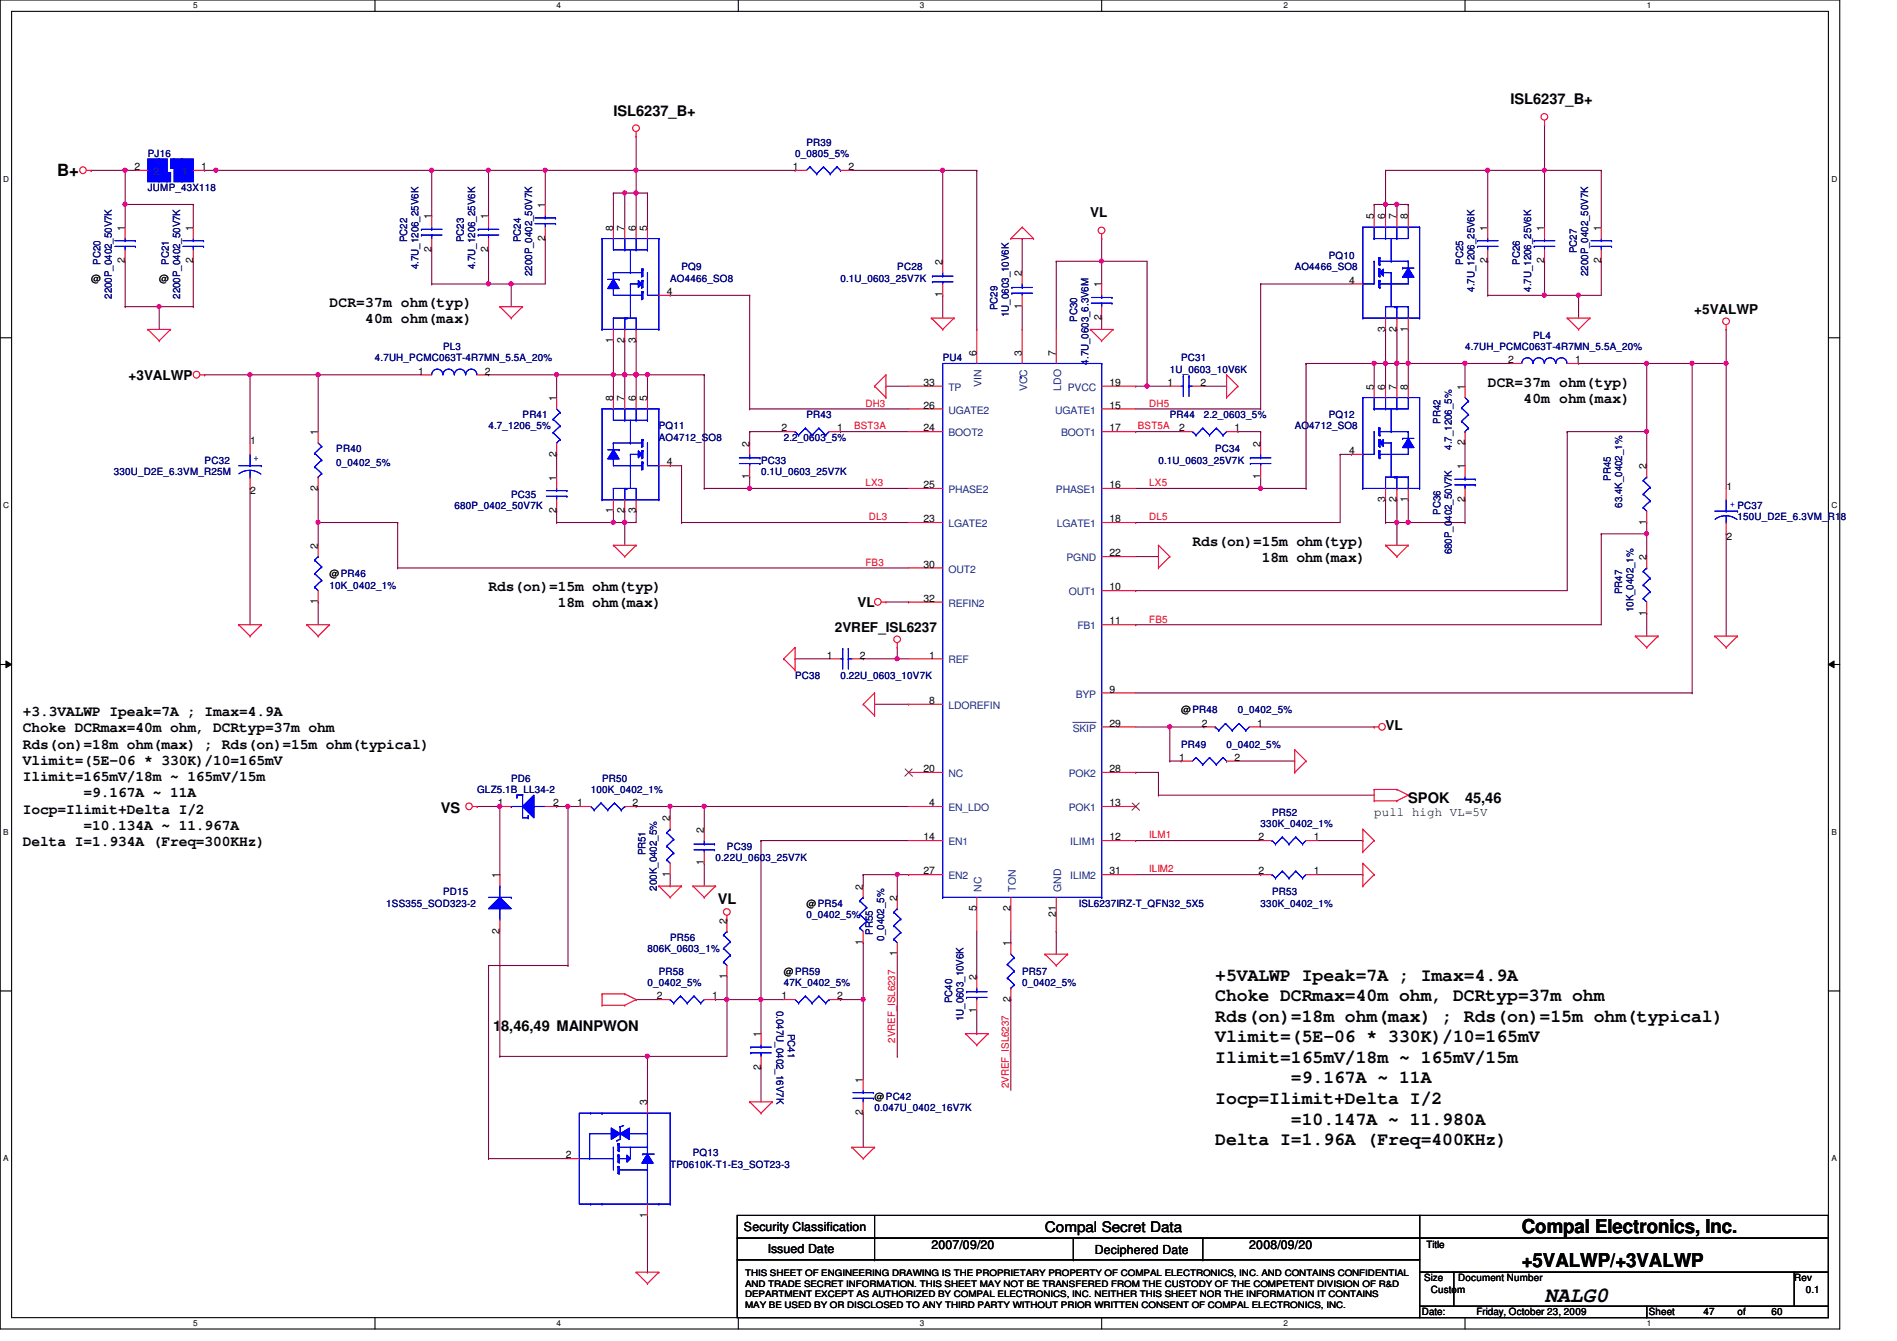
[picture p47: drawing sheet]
<svg xmlns="http://www.w3.org/2000/svg" width="297mm" height="210mm" viewBox="0 0 297 210" stroke-linecap="round" stroke-linejoin="round" font-family="sans-serif">
<defs><g id="words">
<text font-size="3.3" x="241.8" y="203.8">NALG0</text>
<g font-size="3">
<text x="238.3" y="193">Compal Electronics, Inc.</text>
<text x="238.3" y="198.3">+5VALWP/+3VALWP</text>
</g>
<g font-size="2.8">
<text x="190.3" y="153.5">+5VALWP Ipeak=7A ; Imax=4.9A</text>
<text x="190.3" y="156.7">Choke DCRmax=40m ohm, DCRtyp=37m ohm</text>
<text x="190.3" y="159.9">Rds(on)=18m ohm(max) ; Rds(on)=15m ohm(typical)</text>
<text x="190.3" y="163.2">Vlimit=(5E-06 * 330K)/10=165mV</text>
<text x="190.3" y="166.4">Ilimit=165mV/18m ~ 165mV/15m</text>
<text x="190.3" y="172.8">Iocp=Ilimit+Delta I/2</text>
<text x="202.1" y="169.6">=9.167A ~ 11A</text>
<text x="190.3" y="179.2">Delta I=1.96A (Freq=400KHz)</text>
<text x="202.1" y="176">=10.147A ~ 11.980A</text>
</g>
<text font-size="2.6" x="8.9" y="27.5">B+</text>
<g font-size="2.3">
<text x="236.5" y="16.3">ISL6237_B+</text>
<text x="96.1" y="18.1">ISL6237_B+</text>
<text x="51.6" y="48.1">DCR=37m ohm(typ)</text>
<text x="57.2" y="50.6">40m ohm(max)</text>
<text x="233" y="60.5">DCR=37m ohm(typ)</text>
<text x="238.5" y="63.1">40m ohm(max)</text>
<text x="186.7" y="85.4">Rds(on)=15m ohm(typ)</text>
<text x="197.6" y="88">18m ohm(max)</text>
<text x="76.5" y="92.5">Rds(on)=15m ohm(typ)</text>
<text x="87.3" y="95.1">18m ohm(max)</text>
<text x="3.6" y="112.1">+3.3VALWP Ipeak=7A ; Imax=4.9A</text>
<text x="3.6" y="114.6">Choke DCRmax=40m ohm, DCRtyp=37m ohm</text>
<text x="3.6" y="117.2">Rds(on)=18m ohm(max) ; Rds(on)=15m ohm(typical)</text>
<text x="3.6" y="119.7">Vlimit=(5E-06 * 330K)/10=165mV</text>
<text x="3.6" y="122.3">Ilimit=165mV/18m ~ 165mV/15m</text>
<text x="13.1" y="124.8">=9.167A ~ 11A</text>
<text x="220.5" y="125.7">SPOK</text>
<text x="229.4" y="125.7">45,46</text>
<text x="3.6" y="127.3">Iocp=Ilimit+Delta I/2</text>
<text x="13.1" y="129.9">=10.134A ~ 11.967A</text>
<text x="69" y="127.3">VS</text>
<text x="3.6" y="132.4">Delta I=1.934A (Freq=300KHz)</text>
<text x="112.4" y="141.5">VL</text>
<text x="77.2" y="161.4">18,46,49 MAINPWON</text>
<text x="163.6" y="192.9">Compal Secret Data</text>
</g>
<g font-size="2.1">
<text x="170.7" y="34">VL</text>
<text x="265.3" y="49.1">+5VALWP</text>
<text x="20.1" y="59.4">+3VALWP</text>
<text x="134.3" y="95">VL</text>
<text x="130.7" y="98.9">2VREF_ISL6237</text>
<text x="217" y="114.3">VL</text>
</g>
<g font-size="1.9">
<text x="215.2" y="127.8">pull high VL=5V</text>
<text x="116.5" y="192.7">Security Classification</text>
<text x="120.2" y="196.1">Issued Date</text>
<text x="145.8" y="195.6">2007/09/20</text>
<text x="171.4" y="196.3">Deciphered Date</text>
<text x="195.6" y="195.6">2008/09/20</text>
</g>
<g font-size="1.6" fill="#000080">
<text x="126.3" y="22.8">PR39</text>
<text x="23.2" y="24.6">PJ16</text>
<text x="23.2" y="29.9">JUMP_43X118</text>
<text x="124.5" y="24.6">0_0805_5%</text>
<text x="15.7" y="41.4" transform="rotate(-90 15.7 41.4)">PC20</text>
<text x="26.4" y="41.4" transform="rotate(-90 26.4 41.4)">PC21</text>
<text x="63.8" y="37.9" transform="rotate(-90 63.8 37.9)">PC22</text>
<text x="72.6" y="37.9" transform="rotate(-90 72.6 37.9)">PC23</text>
<text x="81.5" y="37.9" transform="rotate(-90 81.5 37.9)">PC24</text>
<text x="208.1" y="40.6">PQ10</text>
<text x="229.1" y="41.4" transform="rotate(-90 229.1 41.4)">PC25</text>
<text x="238" y="41.4" transform="rotate(-90 238 41.4)">PC26</text>
<text x="246.9" y="39.7" transform="rotate(-90 246.9 39.7)">PC27</text>
<text x="17.5" y="46.8" transform="rotate(-90 17.5 46.8)">2200P_0402_50V7K</text>
<text x="28.2" y="46.8" transform="rotate(-90 28.2 46.8)">2200P_0402_50V7K</text>
<text x="65.5" y="42.1" transform="rotate(-90 65.5 42.1)">4.7U_1206_25V6K</text>
<text x="74.4" y="42.1" transform="rotate(-90 74.4 42.1)">4.7U_1206_25V6K</text>
<text x="83.3" y="43.2" transform="rotate(-90 83.3 43.2)">2200P_0402_50V7K</text>
<text x="104.9" y="44.1">AO4466_SO8</text>
<text x="106.7" y="42.3">PQ9</text>
<text x="131.6" y="44.1">0.1U_0603_25V7K</text>
<text x="140.5" y="42.3">PC28</text>
<text x="202.7" y="42.3">AO4466_SO8</text>
<text x="230.9" y="45.7" transform="rotate(-90 230.9 45.7)">4.7U_1206_25V6K</text>
<text x="239.8" y="45.7" transform="rotate(-90 239.8 45.7)">4.7U_1206_25V6K</text>
<text x="248.7" y="43.2" transform="rotate(-90 248.7 43.2)">2200P_0402_50V7K</text>
<text x="156.2" y="48.6" transform="rotate(-90 156.2 48.6)">PC29</text>
<text x="158" y="49.6" transform="rotate(-90 158 49.6)">1U_0603_10V6K</text>
<text x="168.7" y="50.3" transform="rotate(-90 168.7 50.3)">PC30</text>
<text x="240.1" y="53">PL4</text>
<text x="58.7" y="56.6">4.7UH_PCMC063T-4R7MN_5.5A_20%</text>
<text x="69.4" y="54.8">PL3</text>
<text x="147.6" y="56.6">PU4</text>
<text x="170.4" y="57.1" transform="rotate(-90 170.4 57.1)">4.7U_0603_6.3V6M</text>
<text x="183.2" y="58.3">1U_0603_10V6K</text>
<text x="185" y="56.6">PC31</text>
<text x="229.4" y="54.8">4.7UH_PCMC063T-4R7MN_5.5A_20%</text>
<text x="81.8" y="65.4">PR41</text>
<text x="126.3" y="65.4">PR43</text>
<text x="183.2" y="65.4">PR44</text>
<text x="188.5" y="65.4">2.2_0603_5%</text>
<text x="208.1" y="65.4">PQ12</text>
<text x="52.7" y="70.8">PR40</text>
<text x="76.5" y="67.2">4.7_1206_5%</text>
<text x="103.2" y="67.2">PQ11</text>
<text x="103.2" y="69">AO4712_SO8</text>
<text x="122.7" y="69">2.2_0603_5%</text>
<text x="190.3" y="70.8">PC34</text>
<text x="202.7" y="67.2">AO4712_SO8</text>
<text x="225.5" y="66.3" transform="rotate(-90 225.5 66.3)">PR42</text>
<text x="227.3" y="70.4" transform="rotate(-90 227.3 70.4)">4.7_1206_5%</text>
<text x="17.8" y="74.3">330U_D2E_6.3VM_R25M</text>
<text x="32" y="72.6">PC32</text>
<text x="52.7" y="72.9">0_0402_5%</text>
<text x="80" y="77.9">PC35</text>
<text x="119.2" y="72.6">PC33</text>
<text x="119.2" y="74.3">0.1U_0603_25V7K</text>
<text x="181.4" y="72.6">0.1U_0603_25V7K</text>
<text x="252.2" y="75.2" transform="rotate(-90 252.2 75.2)">PR45</text>
<text x="71.2" y="79.7">680P_0402_50V7K</text>
<text x="225.5" y="80.6" transform="rotate(-90 225.5 80.6)">PC36</text>
<text x="254" y="79.5" transform="rotate(-90 254 79.5)">63.4K_0402_1%</text>
<text x="272.1" y="81.4">150U_D2E_6.3VM_R18</text>
<text x="227.3" y="86.8" transform="rotate(-90 227.3 86.8)">680P_0402_50V7K</text>
<text x="51.6" y="92.1">10K_0402_1%</text>
<text x="254" y="93" transform="rotate(-90 254 93)">PR47</text>
<text x="255.8" y="95.8" transform="rotate(-90 255.8 95.8)">10K_0402_1%</text>
<text x="124.5" y="106.3">PC38</text>
<text x="131.6" y="106.3">0.22U_0603_10V7K</text>
<text x="193.8" y="111.7">0_0402_5%</text>
<text x="185" y="117">PR49</text>
<text x="192.1" y="117">0_0402_5%</text>
<text x="74.7" y="124.1">GLZ5.1B_LL34-2</text>
<text x="80" y="122.3">PD6</text>
<text x="92.5" y="124.1">100K_0402_1%</text>
<text x="94.3" y="122.3">PR50</text>
<text x="197.4" y="129.5">330K_0402_1%</text>
<text x="199.2" y="127.7">PR52</text>
<text x="101.1" y="133.9" transform="rotate(-90 101.1 133.9)">PR51</text>
<text x="112.1" y="134.8">0.22U_0603_25V7K</text>
<text x="113.8" y="133">PC39</text>
<text x="60.5" y="141.9">1SS355_SOD323-2</text>
<text x="69.4" y="140.1">PD15</text>
<text x="102.9" y="139.4" transform="rotate(-90 102.9 139.4)">200K_0402_5%</text>
<text x="126.3" y="143.7">0_0402_5%</text>
<text x="168.9" y="141.9">ISL6237IRZ-T_QFN32_5X5</text>
<text x="197.4" y="141.9">330K_0402_1%</text>
<text x="199.2" y="140.1">PR53</text>
<text x="101.4" y="149">806K_0603_1%</text>
<text x="104.9" y="147.2">PR56</text>
<text x="136.6" y="146.3" transform="rotate(-90 136.6 146.3)">PR55</text>
<text x="138.4" y="147.2" transform="rotate(-90 138.4 147.2)">0_0402_5%</text>
<text x="101.4" y="154.3">0_0402_5%</text>
<text x="103.2" y="152.6">PR58</text>
<text x="122.7" y="154.3">47K_0402_5%</text>
<text x="160.1" y="152.6">PR57</text>
<text x="160.1" y="154.3">0_0402_5%</text>
<text x="121.6" y="158.2" transform="rotate(90 121.6 158.2)">0.047U_0402_16V7K</text>
<text x="123.4" y="161.8" transform="rotate(90 123.4 161.8)">PC41</text>
<text x="149.1" y="157" transform="rotate(-90 149.1 157)">PC40</text>
<text x="150.9" y="159.9" transform="rotate(-90 150.9 159.9)">1U_0603_10V6K</text>
<text x="136.9" y="173.9">0.047U_0402_16V7K</text>
<text x="104.9" y="182.8">TP0610K-T1-E3_SOT23-3</text>
<text x="108.5" y="181">PQ13</text>
</g>
<g font-size="1.6">
<text x="21" y="26.6">2</text>
<text x="31.5" y="26.6">1</text>
<text x="124.2" y="26.6">1</text>
<text x="132.8" y="26.6">2</text>
<text x="67.6" y="34.3" transform="rotate(-90 67.6 34.3)">1</text>
<text x="76.5" y="34.3" transform="rotate(-90 76.5 34.3)">1</text>
<text x="85.3" y="32.6" transform="rotate(-90 85.3 32.6)">1</text>
<text x="215.1" y="34.3" transform="rotate(-90 215.1 34.3)">5</text>
<text x="216.9" y="34.3" transform="rotate(-90 216.9 34.3)">6</text>
<text x="218.7" y="34.3" transform="rotate(-90 218.7 34.3)">7</text>
<text x="220.5" y="34.3" transform="rotate(-90 220.5 34.3)">8</text>
<text x="19.6" y="41.2" transform="rotate(-90 19.6 41.2)">2</text>
<text x="19.6" y="36.1" transform="rotate(-90 19.6 36.1)">1</text>
<text x="30.2" y="41.2" transform="rotate(-90 30.2 41.2)">2</text>
<text x="30.2" y="36.1" transform="rotate(-90 30.2 36.1)">1</text>
<text x="67.6" y="39.5" transform="rotate(-90 67.6 39.5)">2</text>
<text x="76.5" y="39.5" transform="rotate(-90 76.5 39.5)">2</text>
<text x="85.3" y="37.7" transform="rotate(-90 85.3 37.7)">2</text>
<text x="96" y="36.1" transform="rotate(-90 96 36.1)">8</text>
<text x="97.8" y="36.1" transform="rotate(-90 97.8 36.1)">7</text>
<text x="99.6" y="36.1" transform="rotate(-90 99.6 36.1)">6</text>
<text x="101.3" y="36.1" transform="rotate(-90 101.3 36.1)">5</text>
<text x="147.6" y="41.4" transform="rotate(-90 147.6 41.4)">2</text>
<text x="232.9" y="41.2" transform="rotate(-90 232.9 41.2)">2</text>
<text x="232.9" y="36.1" transform="rotate(-90 232.9 36.1)">1</text>
<text x="241.8" y="41.2" transform="rotate(-90 241.8 41.2)">2</text>
<text x="241.8" y="36.1" transform="rotate(-90 241.8 36.1)">1</text>
<text x="250.7" y="41.2" transform="rotate(-90 250.7 41.2)">2</text>
<text x="250.7" y="36.1" transform="rotate(-90 250.7 36.1)">1</text>
<text x="14.3" y="44.1">@</text>
<text x="24.9" y="44.1">@</text>
<text x="104.4" y="46.2">4</text>
<text x="147.6" y="46.6" transform="rotate(-90 147.6 46.6)">1</text>
<text x="160" y="43.2" transform="rotate(-90 160 43.2)">2</text>
<text x="172.5" y="45" transform="rotate(-90 172.5 45)">1</text>
<text x="211.3" y="44.4">4</text>
<text x="96" y="53.7" transform="rotate(-90 96 53.7)">1</text>
<text x="97.8" y="53.7" transform="rotate(-90 97.8 53.7)">2</text>
<text x="99.6" y="53.7" transform="rotate(-90 99.6 53.7)">3</text>
<text x="160" y="48.3" transform="rotate(-90 160 48.3)">1</text>
<text x="172.5" y="50.1" transform="rotate(-90 172.5 50.1)">2</text>
<text x="216.9" y="51.9" transform="rotate(-90 216.9 51.9)">3</text>
<text x="218.7" y="51.9" transform="rotate(-90 218.7 51.9)">2</text>
<text x="220.5" y="51.9" transform="rotate(-90 220.5 51.9)">1</text>
<text x="65.5" y="58.6">1</text>
<text x="75.9" y="58.6">2</text>
<text x="152.9" y="55.7" transform="rotate(-90 152.9 55.7)">6</text>
<text x="160" y="55.7" transform="rotate(-90 160 55.7)">3</text>
<text x="165.4" y="55.7" transform="rotate(-90 165.4 55.7)">7</text>
<text x="236.2" y="56.9">2</text>
<text x="246.6" y="56.9">1</text>
<text x="87.1" y="62.8" transform="rotate(-90 87.1 62.8)">1</text>
<text x="96" y="62.8" transform="rotate(-90 96 62.8)">8</text>
<text x="97.8" y="62.8" transform="rotate(-90 97.8 62.8)">7</text>
<text x="99.6" y="62.8" transform="rotate(-90 99.6 62.8)">6</text>
<text x="101.3" y="62.8" transform="rotate(-90 101.3 62.8)">5</text>
<text x="144.6" y="64">26</text>
<text x="144.6" y="60.4">33</text>
<text x="173.7" y="60.4">19</text>
<text x="173.7" y="64">15</text>
<text x="182.8" y="60.4">1</text>
<text x="188" y="60.4">2</text>
<text x="215.1" y="61" transform="rotate(-90 215.1 61)">5</text>
<text x="216.9" y="61" transform="rotate(-90 216.9 61)">6</text>
<text x="218.7" y="61" transform="rotate(-90 218.7 61)">7</text>
<text x="220.5" y="61" transform="rotate(-90 220.5 61)">8</text>
<text x="229.4" y="61" transform="rotate(-90 229.4 61)">1</text>
<text x="39.2" y="69.5">1</text>
<text x="49.8" y="68.1" transform="rotate(-90 49.8 68.1)">1</text>
<text x="87.1" y="71.5" transform="rotate(-90 87.1 71.5)">2</text>
<text x="117.3" y="69.9" transform="rotate(-90 117.3 69.9)">2</text>
<text x="122.4" y="67.5">2</text>
<text x="131.1" y="67.5">1</text>
<text x="144.6" y="67.5">24</text>
<text x="173.7" y="67.5">17</text>
<text x="184.6" y="67.5">2</text>
<text x="193.3" y="67.5">1</text>
<text x="197.4" y="69.9" transform="rotate(-90 197.4 69.9)">2</text>
<text x="211.3" y="71.1">4</text>
<text x="229.4" y="69.7" transform="rotate(-90 229.4 69.7)">2</text>
<text x="39.2" y="77.3">2</text>
<text x="49.8" y="76.8" transform="rotate(-90 49.8 76.8)">2</text>
<text x="87.1" y="75.2" transform="rotate(-90 87.1 75.2)">1</text>
<text x="104.4" y="72.9">4</text>
<text x="117.3" y="75" transform="rotate(-90 117.3 75)">1</text>
<text x="144.6" y="76.4">25</text>
<text x="173.7" y="76.4">16</text>
<text x="197.4" y="75" transform="rotate(-90 197.4 75)">1</text>
<text x="229.4" y="73.4" transform="rotate(-90 229.4 73.4)">1</text>
<text x="257.8" y="73.4" transform="rotate(-90 257.8 73.4)">2</text>
<text x="270.3" y="76.6">1</text>
<text x="87.1" y="80.3" transform="rotate(-90 87.1 80.3)">2</text>
<text x="96" y="80.3" transform="rotate(-90 96 80.3)">1</text>
<text x="97.8" y="80.3" transform="rotate(-90 97.8 80.3)">2</text>
<text x="99.6" y="80.3" transform="rotate(-90 99.6 80.3)">3</text>
<text x="144.6" y="81.7">23</text>
<text x="173.7" y="81.7">18</text>
<text x="216.9" y="78.6" transform="rotate(-90 216.9 78.6)">3</text>
<text x="218.7" y="78.6" transform="rotate(-90 218.7 78.6)">2</text>
<text x="220.5" y="78.6" transform="rotate(-90 220.5 78.6)">1</text>
<text x="229.4" y="78.6" transform="rotate(-90 229.4 78.6)">2</text>
<text x="257.8" y="82.1" transform="rotate(-90 257.8 82.1)">1</text>
<text x="49.8" y="85.9" transform="rotate(-90 49.8 85.9)">2</text>
<text x="144.6" y="88.9">30</text>
<text x="173.7" y="87.1">22</text>
<text x="257.8" y="87.7" transform="rotate(-90 257.8 87.7)">2</text>
<text x="270.3" y="84.5">2</text>
<text x="49.8" y="94.6" transform="rotate(-90 49.8 94.6)">1</text>
<text x="51.6" y="90.3">@PR46</text>
<text x="144.6" y="94.2">32</text>
<text x="173.7" y="92.4">10</text>
<text x="173.7" y="97.7">11</text>
<text x="257.8" y="96.4" transform="rotate(-90 257.8 96.4)">1</text>
<text x="129.5" y="103.1">1</text>
<text x="134.6" y="103.1">2</text>
<text x="145.5" y="103.1">1</text>
<text x="145.5" y="110.2">8</text>
<text x="173.7" y="113.7">29</text>
<text x="173.7" y="108.4">9</text>
<text x="185" y="111.7">@PR48</text>
<text x="188.2" y="113.7">2</text>
<text x="196.8" y="113.7">1</text>
<text x="184.6" y="119.1">1</text>
<text x="193.3" y="119.1">2</text>
<text x="144.6" y="120.9">20</text>
<text x="173.7" y="120.9">28</text>
<text x="77.9" y="126.2">1</text>
<text x="86.6" y="126.2">2</text>
<text x="90.4" y="126.2">1</text>
<text x="99.1" y="126.2">2</text>
<text x="104.9" y="128.6" transform="rotate(-90 104.9 128.6)">2</text>
<text x="110.2" y="130.3" transform="rotate(-90 110.2 130.3)">2</text>
<text x="144.6" y="131.5">14</text>
<text x="145.5" y="126.2">4</text>
<text x="173.7" y="126.2">13</text>
<text x="173.7" y="131.5">12</text>
<text x="197.1" y="131.5">2</text>
<text x="205.7" y="131.5">1</text>
<text x="78.2" y="137.5" transform="rotate(-90 78.2 137.5)">1</text>
<text x="104.9" y="137.2" transform="rotate(-90 104.9 137.2)">1</text>
<text x="110.2" y="135.5" transform="rotate(-90 110.2 135.5)">1</text>
<text x="144.6" y="136.9">27</text>
<text x="173.7" y="136.9">31</text>
<text x="197.1" y="136.9">2</text>
<text x="205.7" y="136.9">1</text>
<text x="126.3" y="141.9">@PR54</text>
<text x="135.1" y="139.2" transform="rotate(-90 135.1 139.2)">2</text>
<text x="140.5" y="141" transform="rotate(-90 140.5 141)">2</text>
<text x="152.9" y="142.6" transform="rotate(-90 152.9 142.6)">5</text>
<text x="158.2" y="142.6" transform="rotate(-90 158.2 142.6)">2</text>
<text x="165.4" y="143.5" transform="rotate(-90 165.4 143.5)">21</text>
<text x="78.2" y="146.1" transform="rotate(-90 78.2 146.1)">2</text>
<text x="113.8" y="144.6" transform="rotate(-90 113.8 144.6)">2</text>
<text x="135.1" y="147.9" transform="rotate(-90 135.1 147.9)">1</text>
<text x="140.5" y="149.7" transform="rotate(-90 140.5 149.7)">1</text>
<text x="158.2" y="148.1" transform="rotate(-90 158.2 148.1)">1</text>
<text x="113.8" y="153.2" transform="rotate(-90 113.8 153.2)">1</text>
<text x="122.7" y="152.6">@PR59</text>
<text x="152.9" y="153.5" transform="rotate(-90 152.9 153.5)">2</text>
<text x="102.8" y="156.4">2</text>
<text x="111.5" y="156.4">1</text>
<text x="122.4" y="156.4">1</text>
<text x="131.1" y="156.4">2</text>
<text x="152.9" y="158.6" transform="rotate(-90 152.9 158.6)">1</text>
<text x="158.2" y="156.8" transform="rotate(-90 158.2 156.8)">2</text>
<text x="119.1" y="167.5" transform="rotate(-90 119.1 167.5)">2</text>
<text x="119.1" y="162.3" transform="rotate(-90 119.1 162.3)">1</text>
<text x="101.3" y="173" transform="rotate(-90 101.3 173)">3</text>
<text x="135.1" y="169.5" transform="rotate(-90 135.1 169.5)">1</text>
<text x="136.9" y="172.1">@PC42</text>
<text x="135.1" y="174.6" transform="rotate(-90 135.1 174.6)">2</text>
<text x="88.6" y="181.3">2</text>
<text x="101.3" y="190.6" transform="rotate(-90 101.3 190.6)">1</text>
<text x="223.3" y="195.4">Title</text>
<text x="223" y="200.6">Size</text>
<text x="224.1" y="202.4">Custom</text>
<text x="228.3" y="200.6">Document Number</text>
<text x="281" y="200.6">Rev</text>
<text x="282.7" y="202.4">0.1</text>
<text x="222.6" y="205.9">Date:</text>
<text x="231.2" y="205.9">Friday, October 23, 2009</text>
<text x="258.2" y="205.9">Sheet</text>
<text x="266.7" y="205.9">47</text>
<text x="272.1" y="205.9">of</text>
<text x="277.4" y="205.9">60</text>
</g>
<g font-size="1.6" fill="#004080">
<text x="24" y="27.4">2</text>
<text x="28.5" y="27.4">1</text>
<text x="148.5" y="64.7">UGATE2</text>
<text x="148.5" y="61.2">TP</text>
<text x="153.7" y="60.5" transform="rotate(-90 153.7 60.5)">VIN</text>
<text x="160.8" y="61.3" transform="rotate(-90 160.8 61.3)">VCC</text>
<text x="165.2" y="64.7">UGATE1</text>
<text x="166.2" y="61.1" transform="rotate(-90 166.2 61.1)">LDO</text>
<text x="167.2" y="61.2">PVCC</text>
<text x="148.5" y="68.3">BOOT2</text>
<text x="166.2" y="68.3">BOOT1</text>
<text x="148.5" y="77.2">PHASE2</text>
<text x="165.4" y="77.2">PHASE1</text>
<text x="148.5" y="82.5">LGATE2</text>
<text x="165.5" y="82.5">LGATE1</text>
<text x="148.5" y="89.6">OUT2</text>
<text x="167" y="87.8">PGND</text>
<text x="148.5" y="95">REFIN2</text>
<text x="167.3" y="93.2">OUT1</text>
<text x="168.7" y="98.5">FB1</text>
<text x="148.5" y="103.8">REF</text>
<text x="148.5" y="111">LDOREFIN</text>
<text x="168.4" y="109.2">BYP</text>
<text x="168" y="114.5">SKIP</text>
<text x="148.5" y="121.6">NC</text>
<text x="167.3" y="121.6">POK2</text>
<text x="148.5" y="127">EN_LDO</text>
<text x="167.3" y="127">POK1</text>
<text x="148.5" y="137.6">EN2</text>
<text x="148.5" y="132.3">EN1</text>
<text x="167.6" y="137.6">ILIM2</text>
<text x="167.6" y="132.3">ILIM1</text>
<text x="153.7" y="139.6" transform="rotate(-90 153.7 139.6)">NC</text>
<text x="159" y="139.6" transform="rotate(-90 159 139.6)">TON</text>
<text x="166.2" y="139.6" transform="rotate(-90 166.2 139.6)">GND</text>
</g>
<g font-size="1.6" fill="#f00">
<text x="135.5" y="63.7">DH3</text>
<text x="180" y="63.7">DH5</text>
<text x="133.7" y="67.2">BST3A</text>
<text x="178.2" y="67.2">BST5A</text>
<text x="135.5" y="76.1">LX3</text>
<text x="180" y="76.1">LX5</text>
<text x="136.1" y="81.4">DL3</text>
<text x="180" y="81.4">DL5</text>
<text x="135.5" y="88.6">FB3</text>
<text x="180" y="97.5">FB5</text>
<text x="180" y="131.2">ILM1</text>
<text x="180" y="136.6">ILIM2</text>
<text x="140.2" y="163.2" transform="rotate(-90 140.2 163.2)">2VREF_ISL6237</text>
<text x="157.9" y="170.3" transform="rotate(-90 157.9 170.3)">2VREF_ISL6237</text>
</g>
<g font-size="1.6" fill="#00f">
<text x="39.7" y="72.2">+</text>
<text x="270.8" y="79.3">+ PC37</text>
</g>
<g font-size="1.4">
<text x="116.7" y="201.4">AND TRADE SECRET INFORMATION. THIS SHEET MAY NOT BE TRANSFERED FROM THE CUSTODY OF THE COMPETENT DIVISION OF R&amp;D</text>
<text x="116.7" y="203">DEPARTMENT EXCEPT AS AUTHORIZED BY COMPAL ELECTRONICS, INC. NEITHER THIS SHEET NOR THE INFORMATION IT CONTAINS</text>
<text x="116.7" y="199.7">THIS SHEET OF ENGINEERING DRAWING IS THE PROPRIETARY PROPERTY OF COMPAL ELECTRONICS, INC. AND CONTAINS CONFIDENTIAL</text>
<text x="116.7" y="204.7">MAY BE USED BY OR DISCLOSED TO ANY THIRD PARTY WITHOUT PRIOR WRITTEN CONSENT OF COMPAL ELECTRONICS, INC.</text>
</g>
<g font-size="1.3">
<text x="30.3" y="1.3">5</text>
<text x="87.2" y="1.3">4</text>
<text x="144.1" y="1.3">3</text>
<text x="201" y="1.3">2</text>
<text x="257.8" y="1.3">1</text>
<text x=".5" y="28.4">D</text>
<text x="286.8" y="28.4">D</text>
<text x=".5" y="79.5">C</text>
<text x="286.8" y="79.5">C</text>
<text x=".5" y="130.7">B</text>
<text x="286.8" y="130.7">B</text>
<text x=".5" y="181.8">A</text>
<text x="286.8" y="181.8">A</text>
<text x="30.3" y="207.6">5</text>
<text x="87.2" y="207.6">4</text>
<text x="144.1" y="207.6">3</text>
<text x="201" y="207.6">2</text>
<text x="257.8" y="207.6">1</text>
</g>
</g></defs>
<path d="M0 0h288.1v208h-288.1zM1.8 1.8h284.5v204.4h-284.5z" fill="none" stroke="#000" stroke-width=".17"/>
<g fill="#fff">
<path d="M30.3 .2h.6v1.4h-.6z"/>
<path d="M30.3 206.4h.6v1.4h-.6z"/>
</g>
<path d="M58.7 0v1.8M58.7 206.2v1.8" fill="none" stroke="#000" stroke-width=".17"/>
<g fill="#fff">
<path d="M87.2 .2h.6v1.4h-.6z"/>
<path d="M87.2 206.4h.6v1.4h-.6z"/>
</g>
<path d="M115.6 0v1.8M115.6 206.2v1.8" fill="none" stroke="#000" stroke-width=".17"/>
<g fill="#fff">
<path d="M144.1 .2h.6v1.4h-.6z"/>
<path d="M144.1 206.4h.6v1.4h-.6z"/>
</g>
<path d="M172.5 0v1.8M172.5 206.2v1.8" fill="none" stroke="#000" stroke-width=".17"/>
<g fill="#fff">
<path d="M201 .2h.6v1.4h-.6z"/>
<path d="M201 206.4h.6v1.4h-.6z"/>
</g>
<path d="M229.4 0v1.8M229.4 206.2v1.8" fill="none" stroke="#000" stroke-width=".17"/>
<g fill="#fff">
<path d="M257.8 .2h.7v1.4h-.7z"/>
<path d="M257.8 206.4h.7v1.4h-.7z"/>
<path d="M.5 27.3h.9v1.4h-.9z"/>
<path d="M286.8 27.3h.9v1.4h-.9z"/>
<path d="M.5 78.4h.9v1.4h-.9z"/>
<path d="M286.8 78.4h.9v1.4h-.9z"/>
</g>
<path d="M0 52.9h1.8M286.3 52.9h1.8" fill="none" stroke="#000" stroke-width=".17"/>
<g fill="#fff">
<path d="M.5 129.5h.8v1.4h-.8z"/>
<path d="M286.8 129.5h.8v1.4h-.8z"/>
</g>
<path d="M0 104h1.8M286.3 104h1.8" fill="none" stroke="#000" stroke-width=".17"/>
<path d="M.9 103.5l.9 .5-.9 .5zM286.3 104l.9-.5v1z" fill="#000"/>
<path d="M.9 103.5l.9 .5-.9 .5zM286.3 104l.9-.5v1z" fill="none" stroke="#000" stroke-width=".16"/>
<g fill="#fff">
<path d="M.5 180.6h.8v1.4h-.8z"/>
<path d="M286.8 180.6h.8v1.4h-.8z"/>
</g>
<path d="M0 155.1h1.8M286.3 155.1h1.8" fill="none" stroke="#000" stroke-width=".17"/>
<path d="M124.5 103.1h.1M124.5 103.1h5.3M140.5 103.1h.1M140.5 101.3h.1M140.5 101.3v1.8M140.5 103.1h1.8M131.6 156.5h.1M135.2 147.6h.1M135.2 147.6v8.9h-3.6M140.5 149.4v16M140.5 165.4h.1" fill="none" stroke="#800040" stroke-width=".17"/>
<circle cx="140.5" cy="103.1" r=".32" fill="#f0f"/>
<circle cx="140.5" cy="103.1" r=".32" fill="none" stroke="#f0f" stroke-width=".17"/>
<path d="M99.6 30.2h.1M99.6 30.2h1.8M147.6 26.7h5.3M152.9 26.7h.1M215.2 32h1.8M217 32h.1M147.6 46.2h.1M147.6 46.2v3.6M177.8 64h19.6M197.4 64h.1M177.8 136.9h19.6M197.4 136.9h.1" fill="none" stroke="#800040" stroke-width=".17"/>
<circle cx="216.9" cy="32" r=".32" fill="#f0f"/>
<circle cx="216.9" cy="32" r=".32" fill="none" stroke="#f0f" stroke-width=".17"/>
<path d="M220.5 32h.1M220.5 32v1.8M97.8 81.8h.1M97.8 81.8v3.5" fill="none" stroke="#800040" stroke-width=".17"/>
<circle cx="97.8" cy="81.8" r=".32" fill="#f0f"/>
<circle cx="97.8" cy="81.8" r=".32" fill="none" stroke="#f0f" stroke-width=".17"/>
<path d="M147.6 26.7h.1M147.6 26.7v14.2M218.7 51.6h.1M218.7 51.6v5.3" fill="none" stroke="#800040" stroke-width=".17"/>
<circle cx="218.7" cy="56.9" r=".32" fill="#f0f"/>
<circle cx="218.7" cy="56.9" r=".32" fill="none" stroke="#f0f" stroke-width=".17"/>
<path d="M135.2 156.5h.1M135.2 156.5v12.4" fill="none" stroke="#800040" stroke-width=".17"/>
<circle cx="135.1" cy="156.4" r=".32" fill="#f0f"/>
<circle cx="135.1" cy="156.4" r=".32" fill="none" stroke="#f0f" stroke-width=".17"/>
<path d="M96.1 30.2h.1M96.1 30.2h1.7M257.8 67.6h.1M257.8 67.6v5.3M257.8 96h.1M257.8 96v3.6M99.6 126.2h.1M99.6 126.2h5.3M104.9 126.2h.1M104.9 126.2v1.8M110.3 135.1h.1M110.3 135.1v3.6" fill="none" stroke="#800040" stroke-width=".17"/>
<circle cx="257.8" cy="67.5" r=".32" fill="#f0f"/>
<circle cx="257.8" cy="67.5" r=".32" fill="none" stroke="#f0f" stroke-width=".17"/>
<path d="M131.6 67.6h.1M131.6 67.6h10.7M110.3 126.2h.1M110.3 126.2v3.6M119.2 156.5h.1M119.2 156.5h3.5" fill="none" stroke="#800040" stroke-width=".17"/>
<circle cx="110.2" cy="126.2" r=".32" fill="#f0f"/>
<circle cx="110.2" cy="126.2" r=".32" fill="none" stroke="#f0f" stroke-width=".17"/>
<path d="M117.4 64h.1M117.4 64h24.9M49.8 81.8h.1M49.8 81.8v3.5M110.3 126.2h.1M110.3 126.2h32" fill="none" stroke="#800040" stroke-width=".17"/>
<circle cx="49.8" cy="81.8" r=".32" fill="#f0f"/>
<circle cx="49.8" cy="81.8" r=".32" fill="none" stroke="#f0f" stroke-width=".17"/>
<path d="M39.2 58.7h.1M39.2 58.7v10.6M49.8 94.2h.1M49.8 94.2v3.6" fill="none" stroke="#800040" stroke-width=".17"/>
<circle cx="39.1" cy="58.6" r=".32" fill="#f0f"/>
<circle cx="39.1" cy="58.6" r=".32" fill="none" stroke="#f0f" stroke-width=".17"/>
<path d="M32 58.7h.1M32 58.7h7.2M197.4 44.4h.1M197.4 44.4h14.2M270.3 56.9h.1M270.3 56.9v19.6M39.2 76.5h.1M39.2 76.5v21.3M177.8 67.6h.1M177.8 67.6h7.2M270.3 83.6h.1M270.3 83.6v16" fill="none" stroke="#800040" stroke-width=".17"/>
<circle cx="270.3" cy="56.9" r=".32" fill="#f0f"/>
<circle cx="270.3" cy="56.9" r=".32" fill="none" stroke="#f0f" stroke-width=".17"/>
<path d="M204.5 56.9h.1M204.5 56.9v19.6M74.7 126.2h.1M74.7 126.2h3.6M104.9 126.2h.1M104.9 126.2h5.4" fill="none" stroke="#800040" stroke-width=".17"/>
<circle cx="104.9" cy="126.2" r=".32" fill="#f0f"/>
<circle cx="104.9" cy="126.2" r=".32" fill="none" stroke="#f0f" stroke-width=".17"/>
<path d="M177.8 76.5h19.6M197.4 76.5h.1" fill="none" stroke="#800040" stroke-width=".17"/>
<circle cx="197.4" cy="76.4" r=".32" fill="#f0f"/>
<circle cx="197.4" cy="76.4" r=".32" fill="none" stroke="#f0f" stroke-width=".17"/>
<path d="M229.4 56.9h.1M229.4 56.9h7.1M177.8 81.8h.1M177.8 81.8h32" fill="none" stroke="#800040" stroke-width=".17"/>
<circle cx="229.4" cy="56.9" r=".32" fill="#f0f"/>
<circle cx="229.4" cy="56.9" r=".32" fill="none" stroke="#f0f" stroke-width=".17"/>
<g fill="none" stroke="#800040" stroke-width=".17">
<path d="M85.4 26.7h.1M85.4 26.7h14.2M106.7 72.9h.1M106.7 72.9v8.9M193.8 67.6h.1M193.8 67.6h3.6M197.4 67.6h.1M197.4 76.5h.1M197.4 67.6v1.7M197.4 74.7v1.8M197.4 76.5h7.1M204.5 76.5h.1"/>
<path d="M97.8 81.8h.1M97.8 81.8h1.8M218.7 81.8h.1M218.7 81.8v3.5M206.3 131.6h7.1M206.3 136.9h7.1M213.4 131.6h.1M213.4 136.9h.1"/>
</g>
<circle cx="99.6" cy="26.6" r=".32" fill="#f0f"/>
<circle cx="99.6" cy="26.6" r=".32" fill="none" stroke="#f0f" stroke-width=".17"/>
<circle cx="85.4" cy="26.6" r=".32" fill="#f0f"/>
<circle cx="85.4" cy="26.6" r=".32" fill="none" stroke="#f0f" stroke-width=".17"/>
<g fill="none" stroke="#800040" stroke-width=".17">
<path d="M76.5 39.1h.1M76.5 26.7h.1M76.5 39.1v5.3M76.5 26.7h8.9M99.6 21.3h.1M99.6 21.3v5.4M76.5 44.4h.1M76.5 44.4h8.9M80 44.4h.1M270.3 51.6h.1M270.3 51.6v5.3M87.2 71.1h.1"/>
<path d="M87.2 71.1v3.6M87.2 80h.1M87.2 80v1.8M177.8 97.8h.1M177.8 97.8h72.9"/>
</g>
<circle cx="76.5" cy="26.6" r=".32" fill="#f0f"/>
<circle cx="76.5" cy="26.6" r=".32" fill="none" stroke="#f0f" stroke-width=".17"/>
<path d="M67.6 26.7h.1M67.6 26.7h8.9" fill="none" stroke="#800040" stroke-width=".17"/>
<circle cx="67.6" cy="26.6" r=".32" fill="#f0f"/>
<circle cx="67.6" cy="26.6" r=".32" fill="none" stroke="#f0f" stroke-width=".17"/>
<path d="M87.2 81.8h.1M87.2 81.8h8.9" fill="none" stroke="#800040" stroke-width=".17"/>
<circle cx="96" cy="81.8" r=".32" fill="#f0f"/>
<circle cx="96" cy="81.8" r=".32" fill="none" stroke="#f0f" stroke-width=".17"/>
<path d="M241.8 40.9h.1M241.8 46.2h.1M241.8 40.9v5.3M241.8 46.2h5.4M250.7 40.9h.1M250.7 40.9v5.3" fill="none" stroke="#800040" stroke-width=".17"/>
<circle cx="241.8" cy="46.2" r=".32" fill="#f0f"/>
<circle cx="241.8" cy="46.2" r=".32" fill="none" stroke="#f0f" stroke-width=".17"/>
<path d="M241.8 26.7h.1M241.8 26.7h8.9" fill="none" stroke="#800040" stroke-width=".17"/>
<circle cx="241.8" cy="26.6" r=".32" fill="#f0f"/>
<circle cx="241.8" cy="26.6" r=".32" fill="none" stroke="#f0f" stroke-width=".17"/>
<path d="M241.8 26.7h.1M241.8 26.7v8.9M250.7 26.7h.1M250.7 26.7v8.9M247.2 46.2h.1M247.2 46.2v3.6" fill="none" stroke="#800040" stroke-width=".17"/>
<circle cx="247.2" cy="46.2" r=".32" fill="#f0f"/>
<circle cx="247.2" cy="46.2" r=".32" fill="none" stroke="#f0f" stroke-width=".17"/>
<g fill="none" stroke="#800040" stroke-width=".17">
<path d="M241.8 19.6h.1M241.8 19.6v7.1M152.9 26.7v24.9M233 26.7h.1M233 26.7v8.9M152.9 51.6h.1M233 40.9h.1M233 46.2h.1M233 40.9v5.3M233 46.2h8.8M247.2 46.2h.1M247.2 46.2h3.5"/>
<path d="M209.8 71.1h.1M209.8 71.1v10.7M217 78.2h.1M217 78.2v3.6M220.5 78.2h.1M220.5 78.2v3.6M177.8 92.5h.1M177.8 87.1h3.6M177.8 92.5h67.6M181.4 87.1h.1"/>
</g>
<circle cx="220.5" cy="81.8" r=".32" fill="#f0f"/>
<circle cx="220.5" cy="81.8" r=".32" fill="none" stroke="#f0f" stroke-width=".17"/>
<path d="M233 26.7h.1M233 26.7h8.8M220.5 56.9h.1M220.5 56.9h8.9M220.5 81.8h8.9M229.4 81.8h.1" fill="none" stroke="#800040" stroke-width=".17"/>
<circle cx="232.9" cy="26.6" r=".32" fill="#f0f"/>
<circle cx="232.9" cy="26.6" r=".32" fill="none" stroke="#f0f" stroke-width=".17"/>
<path d="M49.8 58.7h.1M49.8 58.7h16M218.7 78.2h.1M218.7 78.2v3.6h-1.7M245.4 67.6h.1M245.4 67.6h12.4M245.4 67.6v24.9M217 81.8h.1M177.8 131.6h.1M177.8 131.6h19.6" fill="none" stroke="#800040" stroke-width=".17"/>
<circle cx="218.7" cy="81.8" r=".32" fill="#f0f"/>
<circle cx="218.7" cy="81.8" r=".32" fill="none" stroke="#f0f" stroke-width=".17"/>
<path d="M257.8 56.9h.1M257.8 56.9h7.2M183.2 119.1h.1M183.2 113.8v5.3" fill="none" stroke="#800040" stroke-width=".17"/>
<circle cx="183.1" cy="113.8" r=".32" fill="#f0f"/>
<circle cx="183.1" cy="113.8" r=".32" fill="none" stroke="#f0f" stroke-width=".17"/>
<path d="M257.8 56.9h.1M257.8 56.9v10.7M257.8 83.6h.1M257.8 83.6v3.5M183.2 119.1h1.8M185 119.1h.1" fill="none" stroke="#800040" stroke-width=".17"/>
<circle cx="257.8" cy="56.9" r=".32" fill="#f0f"/>
<circle cx="257.8" cy="56.9" r=".32" fill="none" stroke="#f0f" stroke-width=".17"/>
<g fill="none" stroke="#800040" stroke-width=".17">
<path d="M160.1 37.3h.1M160.1 37.3v5.4M160.1 51.6h.1M160.1 48v3.6M220.5 51.6h.1M220.5 51.6v5.3M62.3 88.9h.1M62.3 88.9h80M136.9 110.2h5.4M142.3 110.2h.1M183.2 113.8h5.3M188.5 113.8h.1"/>
<path d="M193.8 119.1h8.9M202.7 119.1h.1M135.2 136.9h.1M135.2 136.9h5.3M119.2 156.5h.1M119.2 156.5v5.3M119.2 167.1h.1M119.2 167.1v5.4M135.2 174.2h.1M135.2 174.2v5.4"/>
</g>
<circle cx="119.1" cy="156.4" r=".32" fill="#f0f"/>
<circle cx="119.1" cy="156.4" r=".32" fill="none" stroke="#f0f" stroke-width=".17"/>
<path d="M117.4 67.6h.1M117.4 67.6h5.3M117.4 67.6v1.7M250.7 83.6h.1M250.7 83.6h7.1M135.2 136.9h.1M135.2 136.9v1.8" fill="none" stroke="#800040" stroke-width=".17"/>
<circle cx="257.8" cy="83.5" r=".32" fill="#f0f"/>
<circle cx="257.8" cy="83.5" r=".32" fill="none" stroke="#f0f" stroke-width=".17"/>
<path d="M215.2 32h.1M215.2 32v1.8M218.7 32h.1M218.7 32h1.8M218.7 32v1.8M220.5 32h.1M257.8 81.8h.1M257.8 81.8v1.8M119.2 131.6h.1M119.2 131.6h23.1" fill="none" stroke="#800040" stroke-width=".17"/>
<circle cx="218.7" cy="32" r=".32" fill="#f0f"/>
<circle cx="218.7" cy="32" r=".32" fill="none" stroke="#f0f" stroke-width=".17"/>
<path d="M217 32h.1M217 32v1.8M117.4 74.7h.1M117.4 74.7v1.8" fill="none" stroke="#800040" stroke-width=".17"/>
<circle cx="117.4" cy="76.4" r=".32" fill="#f0f"/>
<circle cx="117.4" cy="76.4" r=".32" fill="none" stroke="#f0f" stroke-width=".17"/>
<path d="M179.6 60.5h.1M179.6 60.5h3.6M250.7 83.6h.1M250.7 83.6v14.2M104.9 138.7h.1M104.9 136.9v1.8M158.3 156.5h.1M158.3 156.5v14.2" fill="none" stroke="#800040" stroke-width=".17"/>
<circle cx="179.6" cy="60.4" r=".32" fill="#f0f"/>
<circle cx="179.6" cy="60.4" r=".32" fill="none" stroke="#f0f" stroke-width=".17"/>
<g fill="none" stroke="#800040" stroke-width=".17">
<path d="M49.8 58.7h.1M49.8 58.7v8.9M49.8 76.5h.1M49.8 76.5v5.3M188.5 60.5h3.6M192.1 60.5h.1M49.8 81.8h.1M49.8 81.8h12.5M106.7 81.8h.1M106.7 81.8h35.6M177.8 108.5h87.2M265 108.5h.1"/>
<path d="M99.6 156.5h.1M99.6 156.5h3.6M165.4 145.8h.1M165.4 145.8v3.6"/>
</g>
<circle cx="49.8" cy="58.6" r=".32" fill="#f0f"/>
<circle cx="49.8" cy="58.6" r=".32" fill="none" stroke="#f0f" stroke-width=".17"/>
<path d="M76.5 26.7h.1M76.5 26.7v7.1M80 44.4h.1M80 44.4v3.6" fill="none" stroke="#800040" stroke-width=".17"/>
<circle cx="80" cy="44.4" r=".32" fill="#f0f"/>
<circle cx="80" cy="44.4" r=".32" fill="none" stroke="#f0f" stroke-width=".17"/>
<g fill="none" stroke="#800040" stroke-width=".17">
<path d="M85.4 37.3h.1M85.4 37.3v7.1M217 26.7h.1M217 26.7h16M39.2 58.7h.1M39.2 58.7h10.6M96.1 80h.1M96.1 80v1.8M97.8 80h.1M97.8 80v1.8M138.7 94.2h3.6M142.3 94.2h.1"/>
<path d="M218.7 81.8h.1M218.7 81.8h1.8M113.8 156.5h.1M113.8 156.5h5.4"/>
</g>
<circle cx="97.8" cy="81.8" r=".32" fill="#f0f"/>
<circle cx="97.8" cy="81.8" r=".32" fill="none" stroke="#f0f" stroke-width=".17"/>
<g fill="none" stroke="#800040" stroke-width=".17">
<path d="M85.4 26.7h.1M85.4 26.7v5.3M97.8 30.2h.1M99.6 26.7h.1M99.6 26.7v3.5h-1.8M165.4 40.9h.1M165.4 40.9v10.7M165.4 40.9h7.1M172.5 40.9h.1M179.6 40.9v19.6M265 56.9h.1M265 56.9v51.6"/>
<path d="M138.7 60.5h.1M138.7 60.5h3.6M177.8 60.5h.1M177.8 60.5h1.8M179.6 60.5h.1M96.1 81.8h.1M96.1 81.8h1.7M99.6 80h.1M99.6 80v1.8M135.2 103.1h.1M135.2 103.1h5.3M177.8 113.8h5.4"/>
<path d="M183.2 113.8h.1"/>
</g>
<circle cx="264.9" cy="56.9" r=".32" fill="#f0f"/>
<circle cx="264.9" cy="56.9" r=".32" fill="none" stroke="#f0f" stroke-width=".17"/>
<path d="M172.5 37.3h.1M172.5 37.3v3.6M87.2 58.7h.1M87.2 58.7h8.9M172.5 40.9h.1M172.5 40.9h7.1M265 56.9h.1M265 56.9h5.3" fill="none" stroke="#800040" stroke-width=".17"/>
<circle cx="87.1" cy="58.6" r=".32" fill="#f0f"/>
<circle cx="87.1" cy="58.6" r=".32" fill="none" stroke="#f0f" stroke-width=".17"/>
<path d="M172.5 40.9h.1M172.5 40.9v3.5" fill="none" stroke="#800040" stroke-width=".17"/>
<circle cx="172.5" cy="40.9" r=".32" fill="#f0f"/>
<circle cx="172.5" cy="40.9" r=".32" fill="none" stroke="#f0f" stroke-width=".17"/>
<path d="M172.5 49.8h.1M172.5 49.8v1.8M62.3 81.8h.1M62.3 81.8v7.1M140.5 136.9h.1M140.5 136.9h1.8M140.5 136.9v3.6M142.3 136.9h.1" fill="none" stroke="#800040" stroke-width=".17"/>
<circle cx="140.5" cy="136.9" r=".32" fill="#f0f"/>
<circle cx="140.5" cy="136.9" r=".32" fill="none" stroke="#f0f" stroke-width=".17"/>
<path d="M133.4 26.7h14.2M147.6 26.7h.1M247.2 56.9h.1M247.2 56.9h10.6M197.4 113.8h17.8M215.2 113.8h.1M181.4 124.5h.1M181.4 124.5h33.8" fill="none" stroke="#800040" stroke-width=".17"/>
<circle cx="147.6" cy="26.6" r=".32" fill="#f0f"/>
<circle cx="147.6" cy="26.6" r=".32" fill="none" stroke="#f0f" stroke-width=".17"/>
<path d="M67.6 33.8h.1M67.6 26.7v7.1M67.6 39.1v5.3M99.6 26.7h24.9M124.5 26.7h.1M67.6 44.4h.1M67.6 44.4h8.9M76.5 44.4h.1M229.4 56.9h.1M229.4 56.9v3.6M229.4 78.2h.1M229.4 78.2v3.6" fill="none" stroke="#800040" stroke-width=".17"/>
<circle cx="76.5" cy="44.4" r=".32" fill="#f0f"/>
<circle cx="76.5" cy="44.4" r=".32" fill="none" stroke="#f0f" stroke-width=".17"/>
<g fill="none" stroke="#800040" stroke-width=".17">
<path d="M76.5 58.7h.1M76.5 58.7h10.7M97.8 53.3h.1M97.8 53.3v5.4M110.3 58.7h.1M110.3 58.7v17.8M110.3 76.5h.1M110.3 76.5h32M117.4 76.5h.1M88.9 126.2h.1M88.9 126.2h1.8M119.2 131.6h.1"/>
<path d="M119.2 131.6v24.9M158.3 147.6h.1M158.3 145.8v1.8"/>
</g>
<circle cx="97.8" cy="58.6" r=".32" fill="#f0f"/>
<circle cx="97.8" cy="58.6" r=".32" fill="none" stroke="#f0f" stroke-width=".17"/>
<path d="M87.2 58.7h.1M87.2 58.7v3.5M96.1 58.7h.1M96.1 58.7h1.7" fill="none" stroke="#800040" stroke-width=".17"/>
<circle cx="96" cy="58.6" r=".32" fill="#f0f"/>
<circle cx="96" cy="58.6" r=".32" fill="none" stroke="#f0f" stroke-width=".17"/>
<path d="M99.6 53.3h.1M99.6 53.3v5.4" fill="none" stroke="#800040" stroke-width=".17"/>
<circle cx="99.6" cy="58.6" r=".32" fill="#f0f"/>
<circle cx="99.6" cy="58.6" r=".32" fill="none" stroke="#f0f" stroke-width=".17"/>
<path d="M96.1 53.3h.1M96.1 53.3v5.4M97.8 58.7h.1M97.8 58.7h1.8" fill="none" stroke="#800040" stroke-width=".17"/>
<circle cx="99.6" cy="58.6" r=".32" fill="#f0f"/>
<circle cx="99.6" cy="58.6" r=".32" fill="none" stroke="#f0f" stroke-width=".17"/>
<circle cx="97.8" cy="58.6" r=".32" fill="#f0f"/>
<circle cx="97.8" cy="58.6" r=".32" fill="none" stroke="#f0f" stroke-width=".17"/>
<path d="M96.1 30.2h.1M96.1 30.2v5.4M97.8 30.2h.1M97.8 30.2v5.4M101.4 30.2h.1M101.4 30.2v5.4M99.6 58.7h.1M99.6 58.7h10.7M110.3 58.7h.1" fill="none" stroke="#800040" stroke-width=".17"/>
<circle cx="97.8" cy="30.2" r=".32" fill="#f0f"/>
<circle cx="97.8" cy="30.2" r=".32" fill="none" stroke="#f0f" stroke-width=".17"/>
<path d="M99.6 30.2h.1M99.6 30.2v5.4" fill="none" stroke="#800040" stroke-width=".17"/>
<circle cx="99.6" cy="30.2" r=".32" fill="#f0f"/>
<circle cx="99.6" cy="30.2" r=".32" fill="none" stroke="#f0f" stroke-width=".17"/>
<path d="M96.1 58.7h.1M96.1 58.7v3.5M97.8 58.7h.1M97.8 58.7v3.5M104.9 46.2h.1M104.9 46.2h12.5" fill="none" stroke="#800040" stroke-width=".17"/>
<circle cx="97.8" cy="58.6" r=".32" fill="#f0f"/>
<circle cx="97.8" cy="58.6" r=".32" fill="none" stroke="#f0f" stroke-width=".17"/>
<path d="M101.4 58.7h.1M101.4 58.7v3.5" fill="none" stroke="#800040" stroke-width=".17"/>
<circle cx="101.4" cy="58.6" r=".32" fill="#f0f"/>
<circle cx="101.4" cy="58.6" r=".32" fill="none" stroke="#f0f" stroke-width=".17"/>
<path d="M99.6 58.7h.1M99.6 58.7v3.5" fill="none" stroke="#800040" stroke-width=".17"/>
<circle cx="99.6" cy="58.6" r=".32" fill="#f0f"/>
<circle cx="99.6" cy="58.6" r=".32" fill="none" stroke="#f0f" stroke-width=".17"/>
<path d="M217 56.9h1.7M218.7 56.9h.1M104.9 72.9h.1M104.9 72.9h1.8" fill="none" stroke="#800040" stroke-width=".17"/>
<circle cx="216.9" cy="56.9" r=".32" fill="#f0f"/>
<circle cx="216.9" cy="56.9" r=".32" fill="none" stroke="#f0f" stroke-width=".17"/>
<g fill="none" stroke="#800040" stroke-width=".17">
<path d="M217 26.7h.1M217 26.7v5.3h1.7M218.7 32h.1M204.5 56.9h.1M204.5 56.9h12.5M215.2 56.9h.1M217 51.6h.1M217 56.9h.1M217 51.6v8.9M218.7 56.9h.1M218.7 56.9h1.8M218.7 56.9v3.6"/>
<path d="M220.5 56.9h.1M229.4 69.3h.1M229.4 69.3v3.6"/>
</g>
<circle cx="218.7" cy="56.9" r=".32" fill="#f0f"/>
<circle cx="218.7" cy="56.9" r=".32" fill="none" stroke="#f0f" stroke-width=".17"/>
<path d="M220.5 56.9h.1M220.5 56.9v3.6" fill="none" stroke="#800040" stroke-width=".17"/>
<circle cx="220.5" cy="56.9" r=".32" fill="#f0f"/>
<circle cx="220.5" cy="56.9" r=".32" fill="none" stroke="#f0f" stroke-width=".17"/>
<path d="M215.2 56.9h.1M215.2 56.9v3.6" fill="none" stroke="#800040" stroke-width=".17"/>
<circle cx="215.2" cy="56.9" r=".32" fill="#f0f"/>
<circle cx="215.2" cy="56.9" r=".32" fill="none" stroke="#f0f" stroke-width=".17"/>
<path d="M117.4 46.2h.1M117.4 46.2v17.8M197.4 44.4h.1M197.4 44.4v19.6M209.8 71.1h1.8M211.6 71.1h.1M113.8 156.5h.1M113.8 156.5v8.9" fill="none" stroke="#800040" stroke-width=".17"/>
<circle cx="113.8" cy="156.4" r=".32" fill="#f0f"/>
<circle cx="113.8" cy="156.4" r=".32" fill="none" stroke="#f0f" stroke-width=".17"/>
<path d="M112.1 156.5h.1M112.1 156.5h1.7M113.8 156.5h.1M113.8 152.9v3.6M101.4 165.4h.1M101.4 165.4h12.4" fill="none" stroke="#800040" stroke-width=".17"/>
<circle cx="101.4" cy="165.3" r=".32" fill="#f0f"/>
<circle cx="101.4" cy="165.3" r=".32" fill="none" stroke="#f0f" stroke-width=".17"/>
<path d="M88.9 126.2v24.9M88.9 151.1h.1M101.4 172.5h.1M101.4 165.4v7.1" fill="none" stroke="#800040" stroke-width=".17"/>
<circle cx="88.9" cy="126.2" r=".32" fill="#f0f"/>
<circle cx="88.9" cy="126.2" r=".32" fill="none" stroke="#f0f" stroke-width=".17"/>
<path d="M78.3 136.9h.1M78.3 126.2v10.7M87.2 126.2h.1M87.2 126.2h1.7M76.5 151.1h.1M76.5 151.1h12.4M76.5 151.1v30.3M76.5 181.4h.1M76.5 181.4h12.4M101.4 199.1h.1M101.4 190.2v8.9" fill="none" stroke="#800040" stroke-width=".17"/>
<circle cx="78.2" cy="126.2" r=".32" fill="#f0f"/>
<circle cx="78.2" cy="126.2" r=".32" fill="none" stroke="#f0f" stroke-width=".17"/>
<g fill="none" stroke="#800040" stroke-width=".17">
<path d="M19.6 26.7h.1M19.6 26.7h1.8M32 26.7h.1M32 26.7h35.6M33.8 26.7h.1M78.3 145.8v19.6M152.9 152.9h.1M152.9 145.8v7.1M152.9 158.2v3.6M78.3 165.4h.1M78.3 165.4h23.1M101.4 165.4h.1"/>
<path d="M152.9 161.8h.1"/>
</g>
<circle cx="33.8" cy="26.6" r=".32" fill="#f0f"/>
<circle cx="33.8" cy="26.6" r=".32" fill="none" stroke="#f0f" stroke-width=".17"/>
<path d="M19.6 32h.1M19.6 32v3.6M19.6 40.9h.1M19.6 40.9v7.1" fill="none" stroke="#800040" stroke-width=".17"/>
<circle cx="19.6" cy="32" r=".32" fill="#f0f"/>
<circle cx="19.6" cy="32" r=".32" fill="none" stroke="#f0f" stroke-width=".17"/>
<path d="M14.3 26.7h.1M14.3 26.7h5.3M19.6 26.7h.1M19.6 26.7v5.3h10.7M30.3 32h.1" fill="none" stroke="#800040" stroke-width=".17"/>
<circle cx="19.6" cy="26.6" r=".32" fill="#f0f"/>
<circle cx="19.6" cy="26.6" r=".32" fill="none" stroke="#f0f" stroke-width=".17"/>
<path d="M30.3 35.6h.1M30.3 32v3.6M24.9 48h.1M24.9 48h5.4M30.3 48h.1M30.3 40.9v7.1" fill="none" stroke="#800040" stroke-width=".17"/>
<circle cx="24.9" cy="48" r=".32" fill="#f0f"/>
<circle cx="24.9" cy="48" r=".32" fill="none" stroke="#f0f" stroke-width=".17"/>
<path d="M19.6 48h.1M19.6 48h5.3M24.9 48h.1M24.9 48v3.6M177.8 120.9h.1M177.8 120.9h3.6M181.4 120.9h.1M181.4 120.9v3.6" fill="none" stroke="#800040" stroke-width=".17"/>
<g fill="none" stroke="#f00" stroke-width=".17">
<path d="M241.8 19.6h.1M241.8 18.8v.8M13.5 26.7h.8M14.3 26.7h.1M99.6 21.3h.1M99.6 20.6v.7M158.3 37.3h.1M158.3 37.3h3.5M160.1 35.6h.1M160.1 35.6l-1.8 1.7M160.1 35.6l1.7 1.7M161.8 37.3h.1"/>
<path d="M172.5 37.3h.1M172.5 36.6v.7M233 35.6v1.7M233 39.1v1.8M23.2 51.6h.1M23.2 51.6h3.5M23.2 51.6l1.7 1.7M24.9 53.3h.1M26.7 51.6h.1M26.7 51.6l-1.8 1.7M31.3 58.7h.7M32 58.7h.1"/>
<path d="M78.3 48h.1M78.3 48h3.5M78.3 48l1.7 1.8M80 49.8h.1M81.8 48h.1M81.8 48l-1.8 1.8M138.7 58.7h.1M138.7 58.7v3.5M138.7 58.7l-1.8 1.8M145.8 49.8h.1M145.8 49.8h3.6M145.8 49.8l1.8 1.8"/>
<path d="M147.6 51.6h.1M149.4 49.8h.1M149.4 49.8l-1.8 1.8M170.7 51.6h.1M170.7 51.6h3.6M170.7 51.6l1.8 1.7M172.5 53.3h.1M174.3 51.6h.1M174.3 51.6l-1.8 1.7M192.1 58.7h.1M192.1 58.7v3.5M192.1 58.7l1.7 1.8"/>
<path d="M245.4 49.8h.1M245.4 49.8h3.6M245.4 49.8l1.8 1.8M247.2 51.6h.1M249 49.8h.1M249 49.8l-1.8 1.8M270.3 51.6h.1M270.3 50.8v.8M49.8 67.6v1.7M49.8 74.7v1.8M87.2 62.2v1.8M87.2 69.3v1.8"/>
<path d="M87.2 74.7v1.8M87.2 78.2v1.8M136.9 60.5h.1M136.9 60.5l1.8 1.7M138.7 62.2h.1M192.1 62.2h.1M193.8 60.5h.1M193.8 60.5l-1.7 1.7M37.4 97.8h.1M37.4 97.8h3.5M37.4 97.8l1.8 1.8M39.2 99.6h.1"/>
<path d="M40.9 97.8h.1M40.9 97.8l-1.7 1.8M48 97.8h.1M48 97.8h3.6M48 97.8l1.8 1.8M49.8 99.6h.1M51.6 97.8h.1M51.6 97.8l-1.8 1.8M96.1 85.3h.1M96.1 85.3h3.5M96.1 85.3l1.7 1.8M97.8 87.1h.1"/>
<path d="M99.6 85.3h.1M99.6 85.3l-1.8 1.8M138 94.2h.7M138.7 94.2h.1M181.4 85.3h.1M181.4 88.9h.1M181.4 85.3v3.6M181.4 85.3l1.8 1.8M183.2 87.1h.1M183.2 87.1l-1.8 1.8M217 85.3h.1M217 85.3h3.5"/>
<path d="M217 85.3l1.7 1.8M218.7 87.1h.1M220.5 85.3h.1M220.5 85.3l-1.8 1.8M256.1 99.6h.1M256.1 99.6h3.5M256.1 99.6l1.7 1.7M259.6 99.6h.1M259.6 99.6l-1.8 1.7M268.5 99.6h.1M268.5 99.6h3.6M268.5 99.6l1.8 1.7"/>
<path d="M272.1 99.6h.1M272.1 99.6l-1.8 1.7M122.7 103.1h.1M122.7 103.1l1.8 1.8M124.5 104.9h.1M124.5 101.3h.1M124.5 101.3v3.6M124.5 101.3l-1.8 1.8M135.2 110.2h.1M135.2 110.2l1.7 1.8M136.9 112h.1M136.9 108.5h.1"/>
<path d="M136.9 108.5l-1.7 1.7M136.9 108.5v3.5M140.5 101.3h.1M140.5 100.6v.7M202.7 117.3h.1M202.7 117.3v3.6M202.7 117.3l1.8 1.8M204.5 119.1h.1M204.5 119.1l-1.8 1.8M215.2 113.8h.1M215.2 113.8h.7M257.8 101.3h.1"/>
<path d="M270.3 101.3h.1M74 126.2h.7M74.7 126.2h.1M103.2 138.7h.1M103.2 138.7h3.5M103.2 138.7l1.7 1.8M106.7 138.7h.1M106.7 138.7l-1.8 1.8M108.5 138.7h.1M108.5 138.7h3.6M108.5 138.7l1.8 1.8M112.1 138.7h.1"/>
<path d="M112.1 138.7l-1.8 1.8M202.7 120.9h.1M213.4 135.1h.1M213.4 138.7h.1M213.4 129.8h.1M213.4 133.3h.1M213.4 129.8v3.5M213.4 135.1v3.6M213.4 135.1l1.8 1.8M213.4 129.8l1.8 1.8M215.2 125.3h.1M215.2 123.6h.1"/>
<path d="M215.2 136.9h.1M215.2 131.6h.1M215.2 125.3h3.5M215.2 123.6v1.7M215.2 123.6h3.5M215.2 136.9l-1.8 1.8M215.2 131.6l-1.8 1.7M218.7 125.3h.1M218.7 123.6h.1M218.7 123.6l1.8 .9M220.5 124.5h.1M220.5 124.5l-1.8 .8"/>
<path d="M94.3 155.6h.1M94.3 157.4h.1M94.3 155.6h3.5M94.3 155.6v1.8M94.3 157.4h3.5M97.8 155.6h.1M97.8 157.4h.1M97.8 155.6l1.8 .9M99.6 156.5h.1M99.6 156.5l-1.8 .9M104.9 140.5h.1M110.3 140.5h.1"/>
<path d="M113.8 144h.1M113.8 143.3v.7M163.6 149.4h.1M163.6 149.4h3.6M163.6 149.4l1.8 1.7M165.4 151.1h.1M167.2 149.4h.1M167.2 149.4l-1.8 1.7M117.4 172.5h.1M117.4 172.5h3.5M117.4 172.5l1.8 1.7M119.2 174.2h.1"/>
<path d="M120.9 172.5h.1M120.9 172.5l-1.7 1.7M133.4 179.6h.1M133.4 179.6h3.5M133.4 179.6l1.8 1.8M136.9 179.6h.1M136.9 179.6l-1.7 1.8M151.2 161.8h.1M151.2 161.8h3.5M151.2 161.8l1.7 1.8M152.9 163.6h.1M154.7 161.8h.1"/>
<path d="M154.7 161.8l-1.8 1.8M99.6 199.1h.1M99.6 199.1h3.6M99.6 199.1l1.8 1.8M103.2 199.1h.1M103.2 199.1l-1.8 1.8M135.2 181.4h.1M101.4 200.9h.1"/>
<circle cx="241.8" cy="18.3" r=".52"/>
<circle cx="13" cy="26.6" r=".52"/>
<circle cx="99.6" cy="20.1" r=".52"/>
<circle cx="172.5" cy="36.1" r=".52"/>
<circle cx="30.8" cy="58.6" r=".52"/>
<circle cx="270.3" cy="50.3" r=".52"/>
<circle cx="137.4" cy="94.2" r=".52"/>
<circle cx="140.5" cy="100.1" r=".52"/>
<circle cx="216.4" cy="113.8" r=".52"/>
<circle cx="73.4" cy="126.2" r=".52"/>
<circle cx="113.8" cy="142.7" r=".52"/>
</g>
<g fill="none" stroke="#000" stroke-width=".17">
<path d="M115.4 190.2h106.9v3.6h-106.9zM115.4 193.8h106.9v3.4h-106.9zM115.4 197.2h106.9v9h-106.9zM136.9 193.8h.1M136.9 197.2h.1M136.9 190.2v7M168.1 197.2h.1M168.1 193.8v3.4M188.3 197.2h.1M188.3 193.8v3.4M222.3 190.2h64v3.6h-64zM222.3 193.8h64v5.3h-64z"/>
<path d="M222.3 199.1h5.3v5.4h-5.3zM227.6 199.1h53.4v5.4h-53.4zM281 199.1h5.3v5.4h-5.3zM222.3 204.5h35.5v1.7h-35.5zM257.8 204.5h28.5v1.7h-28.5z"/>
</g>
<g fill="none" stroke="#00f" stroke-width=".17">
<path d="M231.3 38.6h.1M231.3 37.7h.1M231.3 38.6h3.3M231.3 37.7h3.3M233 37.7h.1M233 38.6h.1M233 37.3v.4M233 38.6v.5M49.3 71h.1M49.3 73.1h.1M49.3 71l1.1 1M49.3 73.1l1.1 1"/>
<path d="M49.8 74.7h.1M49.8 69.3l.6 .6M50.4 69.9h.1M50.4 72h.1M50.4 74.1h.1M50.4 69.9l-1.1 1.1M50.4 72l-1.1 1.1M50.4 74.1l-.6 .6M85.6 77.7h3.2M85.6 76.8h3.2M86.6 65.6h.1M86.6 67.7h.1"/>
<path d="M86.6 65.6l1.1 1.1M86.6 67.7l1.1 1.1M87.2 69.3h.1M87.2 76.8h.1M87.2 77.7h.1M87.2 64l.5 .6M87.2 76.5v.3M87.2 77.7v.5M87.7 64.6h.1M87.7 66.7h.1M87.7 68.8h.1M87.7 64.6l-1.1 1"/>
<path d="M87.7 66.7l-1.1 1M87.7 68.8l-.5 .5M88.8 77.7h.1M88.8 76.8h.1"/>
</g>
<path d="M220.5 68.6l.9 1.5h-1.8z" fill="#00f"/>
<path d="M220.5 68.6l.9 1.5h-1.8z" fill="none" stroke="#00f" stroke-width=".17"/>
<path d="M216.1 69.3l.5-.5v1.1z" fill="#00f"/>
<g fill="none" stroke="#00f" stroke-width=".17">
<path d="M213.4 62.2h.1M213.4 76.5h.1M213.4 71.1h.1M213.4 76.5h8.9M213.4 62.2h8.9M213.4 62.2v14.3M215.2 67.6h.1M215.2 64h.1M215.2 62.2v1.8M215.2 67.6v3.5h-1.8M215.9 70.6h.1M215.9 68.8h.1"/>
<path d="M215.9 67h.1M215.9 67v1.1h.2M215.9 68.8v1.1h.2M215.9 70.6v1.1h.2M215.9 70.6h.2M215.9 68.8h.2M215.9 67h.2M216.1 69.3l.5-.5v1.1zM216.1 71.7h.1M216.1 70.6h.1M216.1 69.9h.1M216.1 68.8h.1"/>
<path d="M216.1 68.1h.1M216.1 67h.1M216.1 71.1h.1M216.1 67v1.1M216.1 68.8v1.1M216.1 70.6v1.1M216.1 67.6h4.4M216.6 69.3h.1M216.6 69.3h1.2M217 64h.1M217 76.5h.1M217 62.2v1.8"/>
<path d="M217.8 67.6h.1M217.8 71.1h.1M217.8 69.3h.1M217.8 64v3.6M217.8 69.3v5.4M218.4 74.7h.1M218.6 74.7h.1M218.7 76.5h.1M218.7 64h.1M218.7 74.7h.1M218.7 62.2v1.8M218.7 74.7v1.8"/>
<path d="M219.6 68.6h.1M219.6 68.6h1.8M220.5 70.1h.1M220.5 67.6h.1M220.5 62.2h.1M220.5 74.7h.1M220.5 76.5h.1M220.5 62.2v1.8h-5.3M220.5 67.6v1M220.5 70.1v1h-4.4M220.5 74.7v1.8M220.5 74.7h-3.5v1.8"/>
<path d="M222.3 76.5h.1M222.3 62.2h.1M222.3 62.2v14.3"/>
</g>
<path d="M220.5 68.6l.9 1.5h-1.8z" fill="#00f"/>
<path d="M220.5 68.6l.9 1.5h-1.8z" fill="none" stroke="#00f" stroke-width=".17"/>
<path d="M216.1 69.3l.5-.5v1.1z" fill="#00f"/>
<g fill="none" stroke="#00f" stroke-width=".17">
<path d="M66 36.8h.1M66 35.9h.1M66 36.8h3.2M66 35.9h3.2M67.6 35.9h.1M67.6 36.8h.1M67.6 35.6v.3M67.6 36.8v.5M238.3 56.9a.87 .87 0 0 1 .9-.9 .87 .87 0 0 1 .8 .9M240.1 56.9a.87 .87 0 0 1 .8-.9 .87 .87 0 0 1 .9 .9M241.8 56.9a.87 .87 0 0 1 .9-.9 .87 .87 0 0 1 .9 .9M243.6 56.9a.87 .87 0 0 1 .9-.9 .87 .87 0 0 1 .9 .9"/>
<path d="M213.4 62.2h.1M213.4 76.5h.1M213.4 71.1h.1M213.4 76.5h8.9M213.4 62.2h8.9M213.4 62.2v14.3M215.2 67.6h.1M215.2 64h.1M215.2 62.2v1.8M215.2 67.6v3.5h-1.8M215.9 70.6h.1M215.9 68.8h.1"/>
<path d="M215.9 67h.1M215.9 67v1.1h.2M215.9 68.8v1.1h.2M215.9 70.6v1.1h.2M215.9 70.6h.2M215.9 68.8h.2M215.9 67h.2M216.1 69.3l.5-.5v1.1zM216.1 71.7h.1M216.1 70.6h.1M216.1 69.9h.1M216.1 68.8h.1"/>
<path d="M216.1 68.1h.1M216.1 67h.1M216.1 71.1h.1M216.1 67v1.1M216.1 68.8v1.1M216.1 70.6v1.1M216.1 67.6h4.4M216.6 69.3h.1M216.6 69.3h1.2M217 64h.1M217 76.5h.1M217 62.2v1.8"/>
<path d="M217.8 67.6h.1M217.8 71.1h.1M217.8 69.3h.1M217.8 64v3.6M217.8 69.3v5.4M218.4 74.7h.1M218.6 74.7h.1M218.7 76.5h.1M218.7 64h.1M218.7 74.7h.1M218.7 62.2v1.8M218.7 74.7v1.8"/>
<path d="M219.6 68.6h.1M219.6 68.6h1.8M220.5 70.1h.1M220.5 67.6h.1M220.5 62.2h.1M220.5 74.7h.1M220.5 76.5h.1M220.5 62.2v1.8h-5.3M220.5 67.6v1M220.5 70.1v1h-4.4M220.5 74.7v1.8M220.5 74.7h-3.5v1.8"/>
<path d="M222.3 76.5h.1M222.3 62.2h.1M222.3 62.2v14.3M227.8 75.9h3.2M227.8 75h3.2M229.4 75h.1M229.4 75.9h.1M229.4 74.7v.3M229.4 75.9v.6M231 75.9h.1M231 75h.1M113.3 150.6h.1"/>
<path d="M113.3 148.5h.1M113.3 146.3h.1M113.3 150.6l.5 .5M113.3 148.5l1.1 1M113.3 146.3l1.1 1.1M113.8 145.8h.1M113.8 145.8l-.5 .5M114.4 149.5h.1M114.4 147.4h.1M114.4 149.5l-1.1 1.1M114.4 147.4l-1.1 1.1M157.7 151h.1"/>
<path d="M157.7 153.1h.1M157.7 151l1.1 1M157.7 153.1l1.1 1M158.3 154.7h.1M158.3 149.4l.5 .5M158.8 149.9h.1M158.8 152h.1M158.8 154.1h.1M158.8 149.9l-1.1 1.1M158.8 152l-1.1 1.1M158.8 154.1l-.5 .6"/>
</g>
<g fill="none" stroke="#f00" stroke-width=".17">
<path d="M67.6 33.8v1.8M67.6 37.3v1.8M236.5 56.9h1.8M245.4 56.9h1.8M211.6 71.1h1.8M215.2 60.5v1.7M217 60.5v1.7M217 76.5v1.7M218.7 60.5v1.7M218.7 76.5v1.7M220.5 60.5v1.7M220.5 76.5v1.7"/>
<path d="M229.4 72.9v1.8M229.4 76.5v1.7M113.8 144v1.8M113.8 151.1v1.8M158.3 147.6v1.8M158.3 154.7v1.8"/>
</g>
<path d="M220.5 42l.9 1.4h-1.8z" fill="#00f"/>
<path d="M220.5 42l.9 1.4h-1.8z" fill="none" stroke="#00f" stroke-width=".17"/>
<path d="M216.6 42.1v1.1l-.5-.5z" fill="#00f"/>
<g fill="none" stroke="#00f" stroke-width=".17">
<path d="M213.4 35.6h.1M213.4 35.6h8.9M213.4 35.6v14.2M215.2 37.3h.1M215.2 35.6v1.7M217 37.3h.1M217 35.6v1.7M217.8 37.3v3.6M218.7 37.3h.1M218.7 35.6v1.7M220.5 35.6h.1M220.5 35.6v1.7h-5.3"/>
<path d="M222.3 35.6h.1M222.3 35.6v14.2M213.4 49.8h.1M213.4 44.4h.1M213.4 49.8h8.9M215.2 40.9h.1M215.2 40.9v3.5h-1.8M215.9 43.9h.1M215.9 42.1h.1M215.9 40.3h.1M215.9 40.3v1.1h.2M215.9 42.1v1.1h.2"/>
<path d="M215.9 43.9v1.1h.2M215.9 43.9h.2M215.9 42.1h.2M215.9 40.3h.2M216.1 45h.1M216.1 43.9h.1M216.1 43.2h.1M216.1 42.1h.1M216.1 41.4h.1M216.1 40.3h.1M216.1 44.4h.1M216.1 40.3v1.1"/>
<path d="M216.1 42.1v1.1M216.1 43.9v1.1M216.1 40.9h4.4M216.6 42.1v1.1l-.5-.5zM216.6 42.7h.1M216.6 42.7h1.2M217 49.8h.1M217.8 40.9h.1M217.8 44.4h.1M217.8 42.7h.1M217.8 42.7v5.3M218.4 48h.1"/>
<path d="M218.6 48h.1M218.7 49.8h.1M218.7 48h.1M218.7 48v1.8M219.6 42h.1M219.6 42h1.8M220.5 43.4h.1M220.5 40.9h.1M220.5 48h.1M220.5 49.8h.1M220.5 40.9v1.1M220.5 43.4v1h-4.4"/>
<path d="M220.5 48v1.8M220.5 48h-3.5v1.8M222.3 49.8h.1"/>
</g>
<path d="M220.5 42l.9 1.4h-1.8z" fill="#00f"/>
<path d="M220.5 42l.9 1.4h-1.8z" fill="none" stroke="#00f" stroke-width=".17"/>
<path d="M216.6 42.1v1.1l-.5-.5z" fill="#00f"/>
<g fill="none" stroke="#00f" stroke-width=".17">
<path d="M213.4 35.6h.1M213.4 35.6h8.9M213.4 35.6v14.2M215.2 37.3h.1M215.2 35.6v1.7M217 37.3h.1M217 35.6v1.7M217.8 37.3v3.6M218.7 37.3h.1M218.7 35.6v1.7M220.5 35.6h.1M220.5 35.6v1.7h-5.3"/>
<path d="M222.3 35.6h.1M222.3 35.6v14.2M213.4 49.8h.1M213.4 44.4h.1M213.4 49.8h8.9M215.2 40.9h.1M215.2 40.9v3.5h-1.8M215.9 43.9h.1M215.9 42.1h.1M215.9 40.3h.1M215.9 40.3v1.1h.2M215.9 42.1v1.1h.2"/>
<path d="M215.9 43.9v1.1h.2M215.9 43.9h.2M215.9 42.1h.2M215.9 40.3h.2M216.1 45h.1M216.1 43.9h.1M216.1 43.2h.1M216.1 42.1h.1M216.1 41.4h.1M216.1 40.3h.1M216.1 44.4h.1M216.1 40.3v1.1"/>
<path d="M216.1 42.1v1.1M216.1 43.9v1.1M216.1 40.9h4.4M216.6 42.1v1.1l-.5-.5zM216.6 42.7h.1M216.6 42.7h1.2M217 49.8h.1M217.8 40.9h.1M217.8 44.4h.1M217.8 42.7h.1M217.8 42.7v5.3M218.4 48h.1"/>
<path d="M218.6 48h.1M218.7 49.8h.1M218.7 48h.1M218.7 48v1.8M219.6 42h.1M219.6 42h1.8M220.5 43.4h.1M220.5 40.9h.1M220.5 48h.1M220.5 49.8h.1M220.5 40.9v1.1M220.5 43.4v1h-4.4"/>
<path d="M220.5 48v1.8M220.5 48h-3.5v1.8M222.3 49.8h.1M199.2 136.9h.1M199.2 136.9l.5 .6M199.7 137.5h.1M200.8 136.4h.1M200.8 136.4l1 1.1M200.8 136.4l-1.1 1.1M201.8 137.5h.1M202.9 136.4h.1M202.9 136.4l1.1 1.1"/>
<path d="M202.9 136.4l-1.1 1.1M204 137.5h.1M204.5 136.9l-.5 .6M117.6 164.8h.1M117.6 163.9h.1M117.6 164.8h3.2M117.6 163.9h3.2M119.2 163.9h.1M119.2 164.8h.1M119.2 163.6v.3M119.2 164.8v.6"/>
</g>
<path d="M215.2 33.8v1.8M217 33.8v1.8M218.7 33.8v1.8M220.5 33.8v1.8M211.6 44.4h1.8M217 49.8v1.8M218.7 49.8v1.8M220.5 49.8v1.8M197.4 136.9h1.8M204.5 136.9h1.8M119.2 161.8v1.8M119.2 165.4v1.7" fill="none" stroke="#f00" stroke-width=".17"/>
<path d="M78.3 140.5l1.7 1.7h-3.5z" fill="#00f"/>
<path d="M78.3 138.7h.1M78.3 138.7v1.8M76.5 140.5h3.5M78.3 140.5l1.7 1.7h-3.5zM78.3 142.2h.1M78.3 142.2v1.8M80 140.5h.1" fill="none" stroke="#00f" stroke-width=".17"/>
<path d="M78.3 140.5l1.7 1.7h-3.5z" fill="#00f"/>
<g fill="none" stroke="#00f" stroke-width=".17">
<path d="M240.2 38.6h.1M240.2 37.7h.1M240.2 38.6h3.3M240.2 37.7h3.3M241.8 37.7h.1M241.8 38.6h.1M241.8 37.3v.4M241.8 38.6v.5M249.1 38.6h3.2M249.1 37.7h3.2M250.7 37.7h.1M250.7 38.6h.1"/>
<path d="M250.7 37.3v.4M250.7 38.6v.5M252.3 38.6h.1M252.3 37.7h.1M147.6 56.9v83.6M147.8 56.9h24.7M159.7 59h.2M159.9 59h.1M170.9 47.5h3.2M170.9 46.6h3.2M172.5 46.6h.1M172.5 47.5h.1"/>
<path d="M172.5 56.9h.1M172.5 46.2v.4M172.5 47.5v.5M172.5 56.9v83.6M174.1 47.5h.1M174.1 46.6h.1M37.4 72.9h3.5M39.2 72.9h.1M39.2 73.6l.7 .1 .9 .5M39.2 73.6l-1.2 .2-.6 .4M39.2 74.7h.1M39.2 71.1v1.8"/>
<path d="M39.2 73.6v1.1M40.9 72.9h.1M186.7 67.6h.1M186.7 67.6l.6 .5M187.3 68.1h.1M188.3 67h.1M188.3 67l1.1 1.1M188.3 67l-1 1.1M189.4 68.1h.1M190.5 67h.1M190.5 67l1 1.1M190.5 67l-1.1 1.1"/>
<path d="M191.5 68.1h.1M192.1 67.6l-.6 .5M195.8 71.7h.1M195.8 72.6h.1M195.8 71.7h3.2M195.8 72.6h3.2M197.4 72.6h.1M197.4 71.7h.1M197.4 71.1v.6M197.4 72.6v.3M187.3 118.6h.1M187.3 118.6l-.6 .5"/>
<path d="M187.3 118.6l1 1.1M188.3 119.7h.1M189.4 118.6h.1M189.4 118.6l-1.1 1.1M189.4 118.6l1.1 1.1M190.3 113.8h.1M190.3 113.8l.5 .5M190.5 119.7h.1M190.8 114.3h.1M191.5 118.6h.1M191.5 118.6l-1 1.1M191.5 118.6l.6 .5"/>
<path d="M191.9 113.2h.1M191.9 113.2l1.1 1.1M191.9 113.2l-1.1 1.1M192.1 119.1h.1M193 114.3h.1M194 113.2h.1M194 113.2l1.1 1.1M194 113.2l-1 1.1M195.1 114.3h.1M195.6 113.8l-.5 .5M78.3 138.7h.1M78.3 138.7v1.8"/>
<path d="M76.5 140.5h3.5M78.3 140.5l1.7 1.7h-3.5zM78.3 142.2h.1M78.3 142.2v1.8M80 140.5h.1M140 147h.1M140 144.9h.1M140 142.8h.1M140 147l.5 .6M140 144.9l1.1 1.1M140 142.8l1.1 1M140.5 142.2h.1"/>
<path d="M140.5 142.2l-.5 .6M141.1 146h.1M141.1 143.8h.1M141.1 146l-1.1 1M141.1 143.8l-1.1 1.1M147.6 140.5h.1M147.6 140.5h24.9M151.3 155.2h.1M151.3 156.1h.1M151.3 155.2h3.3M151.3 156.1h3.3M152.9 156.1h.1"/>
<path d="M152.9 155.2h.1M152.9 154.7v.5M152.9 156.1v.4M172.5 140.5h.1"/>
</g>
<g fill="none" stroke="#f00" stroke-width=".17">
<path d="M241.8 35.6v1.7M241.8 39.1v1.8M250.7 35.6v1.7M250.7 39.1v1.8M152.9 51.6v5.3M160.1 51.6v5.3M165.4 51.6v5.3M172.5 44.4v1.8M172.5 48v1.8M39.2 69.3v1.8M39.2 74.7v1.8M142.3 67.6h5.3"/>
<path d="M142.3 64h5.3M142.3 76.5h5.3M142.3 60.5h5.3M172.5 67.6h5.3M172.5 64h5.3M172.5 76.5h5.3M172.5 60.5h5.3M185 67.6h1.7M192.1 67.6h1.7M197.4 69.3v1.8M197.4 72.9v1.8M142.3 81.8h5.3"/>
<path d="M142.3 88.9h5.3M142.3 94.2h5.3M172.5 81.8h5.3M172.5 92.5h5.3M172.5 87.1h5.3M172.5 97.8h5.3M142.3 110.2h5.3M142.3 103.1h5.3M172.5 113.8h5.3M172.5 108.5h5.3M185 119.1h1.7M188.5 113.8h1.8"/>
<path d="M192.1 119.1h1.7M195.6 113.8h1.8M78.3 136.9v1.8M142.3 120.9h5.3M142.3 126.2h5.3M142.3 136.9h5.3M142.3 131.6h5.3M172.5 120.9h5.3M172.5 126.2h5.3M172.5 136.9h5.3M172.5 131.6h5.3M78.3 144v1.8"/>
<path d="M140.5 140.5v1.7M140.5 147.6v1.8M152.9 140.5v5.3M152.9 152.9v1.8M152.9 156.5v1.7M158.3 140.5v5.3M165.4 140.5v5.3"/>
</g>
<path d="M141.7 120.4l1.2 1.1M142.8 120.4l-1.1 1.1M177.3 125.7l1.1 1.1M178.4 125.7l-1.2 1.1" fill="none" stroke="#804000" stroke-width=".16"/>
<path d="M168 113.1h3.6" fill="none" stroke="#004080" stroke-width=".16"/>
<path d="M96.1 43.7l.8 1.5h-1.7z" fill="#00f"/>
<path d="M96.1 43.7l.8 1.5h-1.7z" fill="none" stroke="#00f" stroke-width=".17"/>
<path d="M99.9 43.9l.6 .5-.6 .6z" fill="#00f"/>
<g fill="none" stroke="#00f" stroke-width=".17">
<path d="M94.3 37.3h.1M94.3 37.3v14.3M94.3 37.3h8.9M96.1 37.3h.1M96.1 37.3v1.8h5.3M97.8 39.1h.1M97.8 37.3v1.8M98.7 39.1v3.6M99.6 39.1h.1M99.6 37.3v1.8M101.4 39.1h.1M101.4 37.3v1.8"/>
<path d="M103.2 37.3h.1M103.2 37.3v14.3M94.3 51.6h.1M94.3 51.6h8.9M95.2 43.7h1.7M96.1 45.2h.1M96.1 42.7h.1M96.1 49.8h.1M96.1 51.6h.1M96.1 42.7v1M96.1 45.2v1h4.4M96.1 49.8v1.8"/>
<path d="M96.1 49.8h3.5v1.8M96.1 42.7h4.4M96.9 43.7h.1M97.8 51.6h.1M97.8 49.8h.1M97.8 49.8v1.8M98 49.8h.1M98.2 49.8h.1M98.7 42.7h.1M98.7 46.2h.1M98.7 44.4h.1M98.7 44.4h1.2"/>
<path d="M98.7 44.4v5.4M99.6 51.6h.1M99.9 43.9l.6 .5-.6 .6zM99.9 44.4h.1M100.5 46.8h.1M100.5 45.7h.1M100.5 45h.1M100.5 43.9h.1M100.5 43.2h.1M100.5 42.1h.1M100.5 46.2h.1M100.5 42.1v1.1"/>
<path d="M100.5 43.9v1.1M100.5 45.7v1.1M100.5 45.7h.2M100.5 43.9h.2M100.5 42.1h.2M100.7 45.7h.1M100.7 43.9h.1M100.7 42.1h.1M100.7 42.1v1.1h-.2M100.7 43.9v1.1h-.2M100.7 45.7v1.1h-.2M101.4 42.7h.1"/>
<path d="M101.4 42.7v3.5h1.8M103.2 51.6h.1M103.2 46.2h.1"/>
</g>
<path d="M96.1 43.7l.8 1.5h-1.7z" fill="#00f"/>
<path d="M96.1 43.7l.8 1.5h-1.7z" fill="none" stroke="#00f" stroke-width=".17"/>
<path d="M99.9 43.9l.6 .5-.6 .6z" fill="#00f"/>
<g fill="none" stroke="#00f" stroke-width=".17">
<path d="M83.8 35h3.2M83.8 34.1h3.2M85.4 34.1h.1M85.4 35h.1M85.4 33.8v.3M85.4 35v.6M87 35h.1M87 34.1h.1M94.3 37.3h.1M94.3 37.3v14.3M94.3 37.3h8.9M96.1 37.3h.1"/>
<path d="M96.1 37.3v1.8h5.3M97.8 39.1h.1M97.8 37.3v1.8M98.7 39.1v3.6M99.6 39.1h.1M99.6 37.3v1.8M101.4 39.1h.1M101.4 37.3v1.8M103.2 37.3h.1M103.2 37.3v14.3M126.8 26.1h.1M126.8 26.1l-.5 .6"/>
<path d="M126.8 26.1l1.1 1.1M127.9 27.2h.1M128.9 26.1h.1M128.9 26.1l-1 1.1M128.9 26.1l1.1 1.1M130 27.2h.1M131.1 26.1h.1M131.1 26.1l-1.1 1.1M131.1 26.1l.5 .6M131.6 26.7h.1M67.6 58.7a.87 .87 0 0 1 .9-.9 .87 .87 0 0 1 .8 .9M69.4 58.7a.87 .87 0 0 1 .8-.9 .87 .87 0 0 1 .9 .9"/>
<path d="M71.2 58.7a.87 .87 0 0 1 .8-.9 .87 .87 0 0 1 .9 .9M72.9 58.7a.87 .87 0 0 1 .9-.9 .87 .87 0 0 1 .9 .9M94.3 51.6h.1M94.3 51.6h8.9M95.2 43.7h1.7M96.1 45.2h.1M96.1 42.7h.1M96.1 49.8h.1M96.1 51.6h.1M96.1 42.7v1M96.1 45.2v1h4.4M96.1 49.8v1.8"/>
<path d="M96.1 49.8h3.5v1.8M96.1 42.7h4.4M96.9 43.7h.1M97.8 51.6h.1M97.8 49.8h.1M97.8 49.8v1.8M98 49.8h.1M98.2 49.8h.1M98.7 42.7h.1M98.7 46.2h.1M98.7 44.4h.1M98.7 44.4h1.2"/>
<path d="M98.7 44.4v5.4M99.6 51.6h.1M99.9 43.9l.6 .5-.6 .6zM99.9 44.4h.1M100.5 46.8h.1M100.5 45.7h.1M100.5 45h.1M100.5 43.9h.1M100.5 43.2h.1M100.5 42.1h.1M100.5 46.2h.1M100.5 42.1v1.1"/>
<path d="M100.5 43.9v1.1M100.5 45.7v1.1M100.5 45.7h.2M100.5 43.9h.2M100.5 42.1h.2M100.7 45.7h.1M100.7 43.9h.1M100.7 42.1h.1M100.7 42.1v1.1h-.2M100.7 43.9v1.1h-.2M100.7 45.7v1.1h-.2M101.4 42.7h.1"/>
<path d="M101.4 42.7v3.5h1.8M103.2 51.6h.1M103.2 46.2h.1M146 43.2h.1M146 44.1h.1M146 43.2h3.2M146 44.1h3.2M147.6 44.1h.1M147.6 43.2h.1M147.6 42.7v.5M147.6 44.1v.3M270.3 78.2v1.8"/>
<path d="M268.5 80h3.6M270.3 80h.1M270.3 80.7l.7 .1 1 .5M270.3 80.7l-1.1 .2-.6 .4M270.3 81.8h.1M270.3 80.7v1.1M272.1 80h.1M124.5 156.5l.5 .5M125 157h.1M126.1 155.9h.1M126.1 155.9l-1.1 1.1M126.1 155.9l1.1 1.1"/>
<path d="M127.2 157h.1M128.2 155.9h.1M128.2 155.9l-1 1.1M128.2 155.9l1.1 1.1M129.3 157h.1M129.8 156.5h.1M129.8 156.5l-.5 .5"/>
</g>
<g fill="none" stroke="#f00" stroke-width=".17">
<path d="M85.4 32v1.8M85.4 35.6v1.7M96.1 35.6v1.7M97.8 35.6v1.7M99.6 35.6v1.7M101.4 35.6v1.7M124.5 26.7h1.8M131.6 26.7h1.8M65.8 58.7h1.8M74.7 58.7h1.8M96.1 51.6v1.7M97.8 51.6v1.7"/>
<path d="M99.6 51.6v1.7M103.2 46.2h1.7M147.6 40.9v1.8M147.6 44.4v1.8M270.3 76.5v1.7M270.3 81.8v1.8M122.7 156.5h1.8M129.8 156.5h1.8"/>
</g>
<path d="M96.1 70.4l.8 1.4h-1.7z" fill="#00f"/>
<path d="M96.1 70.4l.8 1.4h-1.7z" fill="none" stroke="#00f" stroke-width=".17"/>
<path d="M99.9 70.6l.6 .5-.6 .6z" fill="#00f"/>
<g fill="none" stroke="#00f" stroke-width=".17">
<path d="M94.3 78.2h.1M94.3 64h.1M94.3 78.2h8.9M94.3 64v14.2M94.3 64h8.9M95.2 70.4h1.7M96.1 71.8h.1M96.1 69.3h.1M96.1 64h.1M96.1 76.5h.1M96.1 78.2h.1M96.1 64v1.8h5.3"/>
<path d="M96.1 69.3v1.1M96.1 71.8v1.1h4.4M96.1 76.5v1.7M96.1 76.5h3.5v1.7M96.1 69.3h4.4M96.9 70.4h.1M97.8 78.2h.1M97.8 65.8h.1M97.8 76.5h.1M97.8 64v1.8M97.8 76.5v1.7M98 76.5h.1"/>
<path d="M98.2 76.5h.1M98.7 69.3h.1M98.7 72.9h.1M98.7 71.1h.1M98.7 71.1h1.2M98.7 65.8v3.5M98.7 71.1v5.4M99.6 65.8h.1M99.6 78.2h.1M99.6 64v1.8M99.9 70.6l.6 .5-.6 .6zM99.9 71.1h.1"/>
<path d="M100.5 73.4h.1M100.5 72.3h.1M100.5 71.7h.1M100.5 70.6h.1M100.5 69.9h.1M100.5 68.8h.1M100.5 72.9h.1M100.5 68.8v1.1M100.5 70.6v1.1M100.5 72.3v1.1M100.5 72.3h.2M100.5 70.6h.2"/>
<path d="M100.5 68.8h.2M100.7 72.3h.1M100.7 70.6h.1M100.7 68.8h.1M100.7 68.8v1.1h-.2M100.7 70.6v1.1h-.2M100.7 72.3v1.1h-.2M101.4 69.3h.1M101.4 65.8h.1M101.4 64v1.8M101.4 69.3v3.6h1.8M103.2 64h.1"/>
<path d="M103.2 78.2h.1M103.2 72.9h.1M103.2 64v14.2"/>
</g>
<path d="M96.1 70.4l.8 1.4h-1.7z" fill="#00f"/>
<path d="M96.1 70.4l.8 1.4h-1.7z" fill="none" stroke="#00f" stroke-width=".17"/>
<path d="M99.9 70.6l.6 .5-.6 .6z" fill="#00f"/>
<g fill="none" stroke="#00f" stroke-width=".17">
<path d="M94.3 78.2h.1M94.3 64h.1M94.3 78.2h8.9M94.3 64v14.2M94.3 64h8.9M95.2 70.4h1.7M96.1 71.8h.1M96.1 69.3h.1M96.1 64h.1M96.1 76.5h.1M96.1 78.2h.1M96.1 64v1.8h5.3"/>
<path d="M96.1 69.3v1.1M96.1 71.8v1.1h4.4M96.1 76.5v1.7M96.1 76.5h3.5v1.7M96.1 69.3h4.4M96.9 70.4h.1M97.8 78.2h.1M97.8 65.8h.1M97.8 76.5h.1M97.8 64v1.8M97.8 76.5v1.7M98 76.5h.1"/>
<path d="M98.2 76.5h.1M98.7 69.3h.1M98.7 72.9h.1M98.7 71.1h.1M98.7 71.1h1.2M98.7 65.8v3.5M98.7 71.1v5.4M99.6 65.8h.1M99.6 78.2h.1M99.6 64v1.8M99.9 70.6l.6 .5-.6 .6zM99.9 71.1h.1"/>
<path d="M100.5 73.4h.1M100.5 72.3h.1M100.5 71.7h.1M100.5 70.6h.1M100.5 69.9h.1M100.5 68.8h.1M100.5 72.9h.1M100.5 68.8v1.1M100.5 70.6v1.1M100.5 72.3v1.1M100.5 72.3h.2M100.5 70.6h.2"/>
<path d="M100.5 68.8h.2M100.7 72.3h.1M100.7 70.6h.1M100.7 68.8h.1M100.7 68.8v1.1h-.2M100.7 70.6v1.1h-.2M100.7 72.3v1.1h-.2M101.4 69.3h.1M101.4 65.8h.1M101.4 64v1.8M101.4 69.3v3.6h1.8M103.2 64h.1"/>
<path d="M103.2 78.2h.1M103.2 72.9h.1M103.2 64v14.2"/>
</g>
<path d="M96.1 62.2v1.8M96.1 78.2v1.8M97.8 62.2v1.8M97.8 78.2v1.8M99.6 62.2v1.8M99.6 78.2v1.8M101.4 62.2v1.8M103.2 72.9h1.7" fill="none" stroke="#f00" stroke-width=".17"/>
<path d="M101.4 180.6l.9 1.5h-1.8z" fill="#00f"/>
<path d="M101.4 180.6l.9 1.5h-1.8z" fill="none" stroke="#00f" stroke-width=".17"/>
<path d="M98.2 180.8l.5 .6-.5 .5z" fill="#00f"/>
<g fill="none" stroke="#00f" stroke-width=".17">
<path d="M90.7 174.2h14.2M92.5 174.2h.1M94.3 174.2h.1M96.1 179.6h.1M96.1 179.6v3.5M96.8 179h.1M96.8 179v1.1h.1M96.9 179h.1M96.9 179v1.1M96.9 179.6h4.5M98.7 179.6h.1M98.7 179.6v1.8"/>
<path d="M101.4 179.6h.1M101.4 174.2v6.4M104.9 174.2h.1M104.9 174.2v14.3M90.7 188.5h14.2M92.5 188.5h.1M94.3 188.5h.1M96.8 182.6h.1M96.8 180.8h.1M96.8 180.8v1.1h.1M96.8 182.6v1.1h.1M96.9 183.7h.1"/>
<path d="M96.9 182.6h.1M96.9 181.9h.1M96.9 180.8h.1M96.9 180.1h.1M96.9 181.4h.1M96.9 183.1h.1M96.9 180.8v1.1M96.9 182.6v1.1M96.9 181.4h1.3M96.9 183.1h4.5M98.2 180.8l.5 .6-.5 .5zM100.7 180.6h.1"/>
<path d="M100.7 180.6h1.7M101.4 182.1h.1M101.4 183.1h.1M101.4 188.5h.1M101.4 182.1v6.4M103.2 188.5h.1M104.9 188.5h.1"/>
</g>
<path d="M95.7 176.6l1.4 .9-1.4 .9z" fill="#00f"/>
<path d="M95.7 176.6l1.4 .9-1.4 .9z" fill="none" stroke="#00f" stroke-width=".17"/>
<path d="M97.1 177.5l1.4-.9v1.8z" fill="#00f"/>
<g fill="none" stroke="#00f" stroke-width=".17">
<path d="M90.7 174.2v14.3M92.3 177.5h.1M92.3 177.5h3.4M92.3 177.5v3.9M96.6 178.5h.1M97.1 177.5l1.4-.9v1.8zM97.1 176.4h.1M97.1 176.4v2l-.5 .1M97.7 176.2l-.6 .2M98.5 177.5h2.9M101.4 177.5h.1M90.7 181.4h5.4"/>
<path d="M92.3 181.4h.1M96.1 181.4h.1"/>
</g>
<path d="M101.4 180.6l.9 1.5h-1.8z" fill="#00f"/>
<path d="M101.4 180.6l.9 1.5h-1.8z" fill="none" stroke="#00f" stroke-width=".17"/>
<path d="M98.2 180.8l.5 .6-.5 .5z" fill="#00f"/>
<g fill="none" stroke="#00f" stroke-width=".17">
<path d="M90.7 174.2h14.2M92.5 174.2h.1M94.3 174.2h.1M96.1 179.6h.1M96.1 179.6v3.5M96.8 179h.1M96.8 179v1.1h.1M96.9 179h.1M96.9 179v1.1M96.9 179.6h4.5M98.7 179.6h.1M98.7 179.6v1.8"/>
<path d="M101.4 179.6h.1M101.4 174.2v6.4M104.9 174.2h.1M104.9 174.2v14.3M90.7 188.5h14.2M92.5 188.5h.1M94.3 188.5h.1M96.8 182.6h.1M96.8 180.8h.1M96.8 180.8v1.1h.1M96.8 182.6v1.1h.1M96.9 183.7h.1"/>
<path d="M96.9 182.6h.1M96.9 181.9h.1M96.9 180.8h.1M96.9 180.1h.1M96.9 181.4h.1M96.9 183.1h.1M96.9 180.8v1.1M96.9 182.6v1.1M96.9 181.4h1.3M96.9 183.1h4.5M98.2 180.8l.5 .6-.5 .5zM100.7 180.6h.1"/>
<path d="M100.7 180.6h1.7M101.4 182.1h.1M101.4 183.1h.1M101.4 188.5h.1M101.4 182.1v6.4M103.2 188.5h.1M104.9 188.5h.1"/>
</g>
<path d="M95.7 176.6l1.4 .9-1.4 .9z" fill="#00f"/>
<path d="M95.7 176.6l1.4 .9-1.4 .9z" fill="none" stroke="#00f" stroke-width=".17"/>
<path d="M97.1 177.5l1.4-.9v1.8z" fill="#00f"/>
<g fill="none" stroke="#00f" stroke-width=".17">
<path d="M158.4 45h.1M158.4 45.9h.1M158.4 45h3.3M158.4 45.9h3.3M160.1 45.9h.1M160.1 45h.1M160.1 44.4v.6M160.1 45.9v.3M92.5 126.2l.5 .6M93 126.8h.1M94.1 125.7h.1M94.1 125.7l-1.1 1.1"/>
<path d="M94.1 125.7l1.1 1.1M95.2 126.8h.1M96.2 125.7h.1M96.2 125.7l-1 1.1M96.2 125.7l1.1 1.1M97.3 126.8h.1M97.8 126.2h.1M97.8 126.2l-.5 .6M104.4 134.6h.1M104.4 132.5h.1M104.4 130.3h.1M104.4 134.6l.5 .5"/>
<path d="M104.4 132.5l1.1 1M104.4 130.3l1.1 1.1M104.9 129.8h.1M104.9 129.8l-.5 .5M105.5 133.5h.1M105.5 131.4h.1M105.5 133.5l-1.1 1.1M105.5 131.4l-1.1 1.1M199.2 131.6h.1M199.2 131.6l.5 .5M199.7 132.1h.1M200.8 131h.1"/>
<path d="M200.8 131l1 1.1M200.8 131l-1.1 1.1M201.8 132.1h.1M202.9 131h.1M202.9 131l1.1 1.1M202.9 131l-1.1 1.1M204 132.1h.1M204.5 131.6l-.5 .5M90.7 174.2v14.3M92.3 177.5h.1M92.3 177.5h3.4M92.3 177.5v3.9"/>
<path d="M96.6 178.5h.1M97.1 177.5l1.4-.9v1.8zM97.1 176.4h.1M97.1 176.4v2l-.5 .1M97.7 176.2l-.6 .2M98.5 177.5h2.9M101.4 177.5h.1M90.7 181.4h5.4M92.3 181.4h.1M96.1 181.4h.1"/>
</g>
<path d="M160.1 42.7v1.7M160.1 46.2v1.8M90.7 126.2h1.8M97.8 126.2h1.8M104.9 128v1.8M104.9 135.1v1.8M197.4 131.6h1.8M204.5 131.6h1.8M101.4 172.5v1.7M88.9 181.4h1.8M101.4 188.5v1.7" fill="none" stroke="#f00" stroke-width=".17"/>
<path d="M28.5 24.9h1.8v3.5h-1.8z" fill-rule="evenodd" fill="#00f"/>
<path d="M28.5 24.9h1.8v3.5h-1.8z" fill="none" stroke="#00f" stroke-width=".17"/>
<path d="M27.3 24.9h1.2v3.5h-1.2z" fill-rule="evenodd" fill="#00f"/>
<path d="M27.3 24.9h1.2v3.5h-1.2z" fill="none" stroke="#00f" stroke-width=".17"/>
<path d="M26.7 24.9h.6v1.4h-.6z" fill-rule="evenodd" fill="#00f"/>
<path d="M26.7 24.9h.6v1.4h-.6z" fill="none" stroke="#00f" stroke-width=".17"/>
<path d="M26.2 27h.5v1.4h-.5z" fill-rule="evenodd" fill="#00f"/>
<path d="M26.2 27h.5v1.4h-.5z" fill="none" stroke="#00f" stroke-width=".17"/>
<path d="M24.9 24.9h1.3v3.5h-1.3z" fill-rule="evenodd" fill="#00f"/>
<path d="M24.9 24.9h1.3v3.5h-1.3z" fill="none" stroke="#00f" stroke-width=".17"/>
<path d="M23.2 24.9h1.7v3.5h-1.7z" fill-rule="evenodd" fill="#00f"/>
<path d="M23.2 24.9h1.7v3.5h-1.7z" fill="none" stroke="#00f" stroke-width=".17"/>
<path d="M28.5 24.9h1.8v3.5h-1.8z" fill-rule="evenodd" fill="#00f"/>
<path d="M28.5 24.9h1.8v3.5h-1.8z" fill="none" stroke="#00f" stroke-width=".17"/>
<path d="M27.3 24.9h1.2v3.5h-1.2z" fill-rule="evenodd" fill="#00f"/>
<path d="M27.3 24.9h1.2v3.5h-1.2z" fill="none" stroke="#00f" stroke-width=".17"/>
<path d="M26.7 24.9h.6v1.4h-.6z" fill-rule="evenodd" fill="#00f"/>
<path d="M26.7 24.9h.6v1.4h-.6z" fill="none" stroke="#00f" stroke-width=".17"/>
<path d="M26.2 27h.5v1.4h-.5z" fill-rule="evenodd" fill="#00f"/>
<path d="M26.2 27h.5v1.4h-.5z" fill="none" stroke="#00f" stroke-width=".17"/>
<path d="M24.9 24.9h1.3v3.5h-1.3z" fill-rule="evenodd" fill="#00f"/>
<path d="M24.9 24.9h1.3v3.5h-1.3z" fill="none" stroke="#00f" stroke-width=".17"/>
<path d="M23.2 24.9h1.7v3.5h-1.7z" fill-rule="evenodd" fill="#00f"/>
<g fill="none" stroke="#00f" stroke-width=".17">
<path d="M23.2 24.9h1.7v3.5h-1.7zM74.9 36.8h.1M74.9 35.9h.1M74.9 36.8h3.2M74.9 35.9h3.2M76.5 35.9h.1M76.5 36.8h.1M76.5 35.6v.3M76.5 36.8v.5M131.6 103.1h.3M131.9 103.1h.1M131.9 101.5h.1"/>
<path d="M131.9 101.5v3.2M132.8 101.5h.1M132.8 103.1h.1M132.8 103.1h.6M132.8 101.5v3.2M108.7 132.1h3.2M108.7 133h3.2M110.3 133h.1M110.3 132.1h.1M110.3 131.6v.5M110.3 133v.3M111.9 132.1h.1"/>
<path d="M111.9 133h.1M104.9 156.5h.1M104.9 156.5l.6 .5M105.5 157h.1M106.5 155.9h.1M106.5 155.9l1.1 1.1M106.5 155.9l-1 1.1M107.6 157h.1M108.7 155.9h.1M108.7 155.9l1 1.1M108.7 155.9l-1.1 1.1M109.7 157h.1"/>
<path d="M110.3 156.5l-.6 .5M133.6 171.9h3.2M133.6 171h3.2M135.2 171h.1M135.2 171.9h.1M135.2 170.7v.3M135.2 171.9v.6M136.8 171.9h.1M136.8 171h.1"/>
</g>
<path d="M21.4 26.7h1.8M30.3 26.7h1.7M76.5 33.8v1.8M76.5 37.3v1.8M129.8 103.1h1.8M133.4 103.1h1.8M110.3 129.8v1.8M110.3 133.3v1.8M103.2 156.5h1.7M110.3 156.5h1.8M135.2 168.9v1.8M135.2 172.5v1.7" fill="none" stroke="#f00" stroke-width=".17"/>
<path d="M81.8 126.2l1.8-1.7v3.5z" fill="#00f"/>
<g fill="none" stroke="#00f" stroke-width=".17">
<path d="M80 126.2h.1M80 126.2h1.8M80.9 124.5h.1M80.9 124.8h.1M80.9 124.5h.9M80.9 124.5v.3M81.8 126.2l1.8-1.7v3.5zM81.8 124.5h.1M81.8 124.5v3.5h.9M82.7 128h.1M82.7 127.7h.1M82.7 127.7v.3"/>
<path d="M83.6 126.2h.1M83.6 126.2h1.8"/>
</g>
<path d="M81.8 126.2l1.8-1.7v3.5z" fill="#00f"/>
<g fill="none" stroke="#00f" stroke-width=".17">
<path d="M18 38.6h3.2M18 37.7h3.2M19.6 37.7h.1M19.6 38.6h.1M19.6 37.3v.4M19.6 38.6v.5M21.2 38.6h.1M21.2 37.7h.1M28.7 38.6h3.2M28.7 37.7h3.2M30.3 37.7h.1M30.3 38.6h.1"/>
<path d="M30.3 37.3v.4M30.3 38.6v.5M31.9 38.6h.1M31.9 37.7h.1M185.3 58.8h.1M185.3 58.8v3.3M186.2 58.8h.1M186.2 58.8v3.3M115.8 71.7h3.2M115.8 72.6h3.2M117.4 72.6h.1M117.4 71.7h.1"/>
<path d="M117.4 71.1v.6M117.4 72.6v.3M119 71.7h.1M119 72.6h.1M124.5 67.6h.1M124.5 67.6l.5 .5M125 68.1h.1M126.1 67h.1M126.1 67l1.1 1.1M126.1 67l-1.1 1.1M127.2 68.1h.1M128.2 67h.1"/>
<path d="M128.2 67l1.1 1.1M128.2 67l-1 1.1M129.3 68.1h.1M129.8 67.6l-.5 .5M185 60.5h.3M185.3 60.5h.1M186.2 60.5h.1M186.2 60.5h.5M228.9 63.8h.1M228.9 66h.1M228.9 63.8l1.1 1.1M228.9 66l1.1 1"/>
<path d="M229.4 67.6h.1M229.4 62.2l.6 .6M230 62.8h.1M230 64.9h.1M230 67h.1M230 62.8l-1.1 1M230 64.9l-1.1 1.1M230 67l-.6 .6M257.3 79.5h.1M257.3 77.3h.1M257.3 75.2h.1M257.3 79.5l.5 .5"/>
<path d="M257.3 77.3l1.1 1.1M257.3 75.2l1.1 1.1M257.8 74.7h.1M257.8 74.7l-.5 .5M258.4 78.4h.1M258.4 76.3h.1M258.4 78.4l-1.1 1.1M258.4 76.3l-1.1 1M49.3 91.9h.1M49.3 89.8h.1M49.3 87.7h.1M49.3 91.9l.5 .6"/>
<path d="M49.3 89.8l1.1 1M49.3 87.7l1.1 1M49.8 87.1h.1M49.8 87.1l-.5 .6M50.4 90.8h.1M50.4 88.7h.1M50.4 90.8l-1.1 1.1M50.4 88.7l-1.1 1.1M257.3 93.7h.1M257.3 91.6h.1M257.3 89.5h.1M257.3 93.7l.5 .5"/>
<path d="M257.3 91.6l1.1 1M257.3 89.5l1.1 1M257.8 88.9h.1M257.8 88.9l-.5 .6M258.4 92.6h.1M258.4 90.5h.1M258.4 92.6l-1.1 1.1M258.4 90.5l-1.1 1.1M80 126.2h.1M80 126.2h1.8M80.9 124.5h.1M80.9 124.8h.1"/>
<path d="M80.9 124.5h.9M80.9 124.5v.3M81.8 126.2l1.8-1.7v3.5zM81.8 124.5h.1M81.8 124.5v3.5h.9M82.7 128h.1M82.7 127.7h.1M82.7 127.7v.3M83.6 126.2h.1M83.6 126.2h1.8M134.6 145.2h.1M134.6 143.1h.1"/>
<path d="M134.6 141h.1M134.6 145.2l.6 .6M134.6 143.1l1.1 1.1M134.6 141l1.1 1.1M135.2 140.5h.1M135.2 140.5l-.6 .5M135.7 144.2h.1M135.7 142.1h.1M135.7 144.2l-1.1 1M135.7 142.1l-1.1 1"/>
</g>
<g fill="none" stroke="#f00" stroke-width=".17">
<path d="M19.6 35.6v1.7M19.6 39.1v1.8M30.3 35.6v1.7M30.3 39.1v1.8M117.4 69.3v1.8M117.4 72.9v1.8M122.7 67.6h1.8M129.8 67.6h1.8M183.2 60.5h1.8M186.7 60.5h1.8M229.4 60.5v1.7M229.4 67.6v1.7"/>
<path d="M257.8 72.9v1.8M49.8 85.3v1.8M49.8 92.5v1.7M257.8 80v1.8M257.8 87.1v1.8M257.8 94.2v1.8M78.3 126.2h1.7M85.4 126.2h1.8M135.2 138.7v1.8M135.2 145.8v1.8"/>
</g>
<circle cx="140.5" cy="103.1" r=".32" fill="#f0f"/>
<circle cx="140.5" cy="103.1" r=".32" fill="none" stroke="#f0f" stroke-width=".17"/>
<circle cx="216.9" cy="32" r=".32" fill="#f0f"/>
<circle cx="216.9" cy="32" r=".32" fill="none" stroke="#f0f" stroke-width=".17"/>
<circle cx="97.8" cy="81.8" r=".32" fill="#f0f"/>
<circle cx="97.8" cy="81.8" r=".32" fill="none" stroke="#f0f" stroke-width=".17"/>
<circle cx="218.7" cy="56.9" r=".32" fill="#f0f"/>
<circle cx="218.7" cy="56.9" r=".32" fill="none" stroke="#f0f" stroke-width=".17"/>
<circle cx="135.1" cy="156.4" r=".32" fill="#f0f"/>
<circle cx="135.1" cy="156.4" r=".32" fill="none" stroke="#f0f" stroke-width=".17"/>
<circle cx="257.8" cy="67.5" r=".32" fill="#f0f"/>
<circle cx="257.8" cy="67.5" r=".32" fill="none" stroke="#f0f" stroke-width=".17"/>
<circle cx="110.2" cy="126.2" r=".32" fill="#f0f"/>
<circle cx="110.2" cy="126.2" r=".32" fill="none" stroke="#f0f" stroke-width=".17"/>
<circle cx="49.8" cy="81.8" r=".32" fill="#f0f"/>
<circle cx="49.8" cy="81.8" r=".32" fill="none" stroke="#f0f" stroke-width=".17"/>
<circle cx="39.1" cy="58.6" r=".32" fill="#f0f"/>
<circle cx="39.1" cy="58.6" r=".32" fill="none" stroke="#f0f" stroke-width=".17"/>
<circle cx="270.3" cy="56.9" r=".32" fill="#f0f"/>
<circle cx="270.3" cy="56.9" r=".32" fill="none" stroke="#f0f" stroke-width=".17"/>
<circle cx="104.9" cy="126.2" r=".32" fill="#f0f"/>
<circle cx="104.9" cy="126.2" r=".32" fill="none" stroke="#f0f" stroke-width=".17"/>
<circle cx="197.4" cy="76.4" r=".32" fill="#f0f"/>
<circle cx="197.4" cy="76.4" r=".32" fill="none" stroke="#f0f" stroke-width=".17"/>
<circle cx="229.4" cy="56.9" r=".32" fill="#f0f"/>
<circle cx="229.4" cy="56.9" r=".32" fill="none" stroke="#f0f" stroke-width=".17"/>
<circle cx="99.6" cy="26.6" r=".32" fill="#f0f"/>
<circle cx="99.6" cy="26.6" r=".32" fill="none" stroke="#f0f" stroke-width=".17"/>
<circle cx="85.4" cy="26.6" r=".32" fill="#f0f"/>
<circle cx="85.4" cy="26.6" r=".32" fill="none" stroke="#f0f" stroke-width=".17"/>
<circle cx="76.5" cy="26.6" r=".32" fill="#f0f"/>
<circle cx="76.5" cy="26.6" r=".32" fill="none" stroke="#f0f" stroke-width=".17"/>
<circle cx="67.6" cy="26.6" r=".32" fill="#f0f"/>
<circle cx="67.6" cy="26.6" r=".32" fill="none" stroke="#f0f" stroke-width=".17"/>
<circle cx="96" cy="81.8" r=".32" fill="#f0f"/>
<circle cx="96" cy="81.8" r=".32" fill="none" stroke="#f0f" stroke-width=".17"/>
<circle cx="241.8" cy="46.2" r=".32" fill="#f0f"/>
<circle cx="241.8" cy="46.2" r=".32" fill="none" stroke="#f0f" stroke-width=".17"/>
<circle cx="241.8" cy="26.6" r=".32" fill="#f0f"/>
<circle cx="241.8" cy="26.6" r=".32" fill="none" stroke="#f0f" stroke-width=".17"/>
<circle cx="247.2" cy="46.2" r=".32" fill="#f0f"/>
<circle cx="247.2" cy="46.2" r=".32" fill="none" stroke="#f0f" stroke-width=".17"/>
<circle cx="220.5" cy="81.8" r=".32" fill="#f0f"/>
<circle cx="220.5" cy="81.8" r=".32" fill="none" stroke="#f0f" stroke-width=".17"/>
<circle cx="232.9" cy="26.6" r=".32" fill="#f0f"/>
<circle cx="232.9" cy="26.6" r=".32" fill="none" stroke="#f0f" stroke-width=".17"/>
<circle cx="218.7" cy="81.8" r=".32" fill="#f0f"/>
<circle cx="218.7" cy="81.8" r=".32" fill="none" stroke="#f0f" stroke-width=".17"/>
<circle cx="183.1" cy="113.8" r=".32" fill="#f0f"/>
<circle cx="183.1" cy="113.8" r=".32" fill="none" stroke="#f0f" stroke-width=".17"/>
<circle cx="257.8" cy="56.9" r=".32" fill="#f0f"/>
<circle cx="257.8" cy="56.9" r=".32" fill="none" stroke="#f0f" stroke-width=".17"/>
<circle cx="119.1" cy="156.4" r=".32" fill="#f0f"/>
<circle cx="119.1" cy="156.4" r=".32" fill="none" stroke="#f0f" stroke-width=".17"/>
<circle cx="257.8" cy="83.5" r=".32" fill="#f0f"/>
<circle cx="257.8" cy="83.5" r=".32" fill="none" stroke="#f0f" stroke-width=".17"/>
<circle cx="218.7" cy="32" r=".32" fill="#f0f"/>
<circle cx="218.7" cy="32" r=".32" fill="none" stroke="#f0f" stroke-width=".17"/>
<circle cx="117.4" cy="76.4" r=".32" fill="#f0f"/>
<circle cx="117.4" cy="76.4" r=".32" fill="none" stroke="#f0f" stroke-width=".17"/>
<circle cx="179.6" cy="60.4" r=".32" fill="#f0f"/>
<circle cx="179.6" cy="60.4" r=".32" fill="none" stroke="#f0f" stroke-width=".17"/>
<circle cx="49.8" cy="58.6" r=".32" fill="#f0f"/>
<circle cx="49.8" cy="58.6" r=".32" fill="none" stroke="#f0f" stroke-width=".17"/>
<circle cx="80" cy="44.4" r=".32" fill="#f0f"/>
<circle cx="80" cy="44.4" r=".32" fill="none" stroke="#f0f" stroke-width=".17"/>
<circle cx="97.8" cy="81.8" r=".32" fill="#f0f"/>
<circle cx="97.8" cy="81.8" r=".32" fill="none" stroke="#f0f" stroke-width=".17"/>
<circle cx="264.9" cy="56.9" r=".32" fill="#f0f"/>
<circle cx="264.9" cy="56.9" r=".32" fill="none" stroke="#f0f" stroke-width=".17"/>
<circle cx="87.1" cy="58.6" r=".32" fill="#f0f"/>
<circle cx="87.1" cy="58.6" r=".32" fill="none" stroke="#f0f" stroke-width=".17"/>
<circle cx="172.5" cy="40.9" r=".32" fill="#f0f"/>
<circle cx="172.5" cy="40.9" r=".32" fill="none" stroke="#f0f" stroke-width=".17"/>
<circle cx="140.5" cy="136.9" r=".32" fill="#f0f"/>
<circle cx="140.5" cy="136.9" r=".32" fill="none" stroke="#f0f" stroke-width=".17"/>
<circle cx="147.6" cy="26.6" r=".32" fill="#f0f"/>
<circle cx="147.6" cy="26.6" r=".32" fill="none" stroke="#f0f" stroke-width=".17"/>
<circle cx="76.5" cy="44.4" r=".32" fill="#f0f"/>
<circle cx="76.5" cy="44.4" r=".32" fill="none" stroke="#f0f" stroke-width=".17"/>
<circle cx="97.8" cy="58.6" r=".32" fill="#f0f"/>
<circle cx="97.8" cy="58.6" r=".32" fill="none" stroke="#f0f" stroke-width=".17"/>
<circle cx="96" cy="58.6" r=".32" fill="#f0f"/>
<circle cx="96" cy="58.6" r=".32" fill="none" stroke="#f0f" stroke-width=".17"/>
<circle cx="99.6" cy="58.6" r=".32" fill="#f0f"/>
<circle cx="99.6" cy="58.6" r=".32" fill="none" stroke="#f0f" stroke-width=".17"/>
<circle cx="99.6" cy="58.6" r=".32" fill="#f0f"/>
<circle cx="99.6" cy="58.6" r=".32" fill="none" stroke="#f0f" stroke-width=".17"/>
<circle cx="97.8" cy="58.6" r=".32" fill="#f0f"/>
<circle cx="97.8" cy="58.6" r=".32" fill="none" stroke="#f0f" stroke-width=".17"/>
<circle cx="97.8" cy="30.2" r=".32" fill="#f0f"/>
<circle cx="97.8" cy="30.2" r=".32" fill="none" stroke="#f0f" stroke-width=".17"/>
<circle cx="99.6" cy="30.2" r=".32" fill="#f0f"/>
<circle cx="99.6" cy="30.2" r=".32" fill="none" stroke="#f0f" stroke-width=".17"/>
<circle cx="97.8" cy="58.6" r=".32" fill="#f0f"/>
<circle cx="97.8" cy="58.6" r=".32" fill="none" stroke="#f0f" stroke-width=".17"/>
<circle cx="101.4" cy="58.6" r=".32" fill="#f0f"/>
<circle cx="101.4" cy="58.6" r=".32" fill="none" stroke="#f0f" stroke-width=".17"/>
<circle cx="99.6" cy="58.6" r=".32" fill="#f0f"/>
<circle cx="99.6" cy="58.6" r=".32" fill="none" stroke="#f0f" stroke-width=".17"/>
<circle cx="216.9" cy="56.9" r=".32" fill="#f0f"/>
<circle cx="216.9" cy="56.9" r=".32" fill="none" stroke="#f0f" stroke-width=".17"/>
<circle cx="218.7" cy="56.9" r=".32" fill="#f0f"/>
<circle cx="218.7" cy="56.9" r=".32" fill="none" stroke="#f0f" stroke-width=".17"/>
<circle cx="220.5" cy="56.9" r=".32" fill="#f0f"/>
<circle cx="220.5" cy="56.9" r=".32" fill="none" stroke="#f0f" stroke-width=".17"/>
<circle cx="215.2" cy="56.9" r=".32" fill="#f0f"/>
<circle cx="215.2" cy="56.9" r=".32" fill="none" stroke="#f0f" stroke-width=".17"/>
<circle cx="113.8" cy="156.4" r=".32" fill="#f0f"/>
<circle cx="113.8" cy="156.4" r=".32" fill="none" stroke="#f0f" stroke-width=".17"/>
<circle cx="101.4" cy="165.3" r=".32" fill="#f0f"/>
<circle cx="101.4" cy="165.3" r=".32" fill="none" stroke="#f0f" stroke-width=".17"/>
<circle cx="88.9" cy="126.2" r=".32" fill="#f0f"/>
<circle cx="88.9" cy="126.2" r=".32" fill="none" stroke="#f0f" stroke-width=".17"/>
<circle cx="78.2" cy="126.2" r=".32" fill="#f0f"/>
<circle cx="78.2" cy="126.2" r=".32" fill="none" stroke="#f0f" stroke-width=".17"/>
<circle cx="33.8" cy="26.6" r=".32" fill="#f0f"/>
<circle cx="33.8" cy="26.6" r=".32" fill="none" stroke="#f0f" stroke-width=".17"/>
<circle cx="19.6" cy="32" r=".32" fill="#f0f"/>
<circle cx="19.6" cy="32" r=".32" fill="none" stroke="#f0f" stroke-width=".17"/>
<circle cx="19.6" cy="26.6" r=".32" fill="#f0f"/>
<circle cx="19.6" cy="26.6" r=".32" fill="none" stroke="#f0f" stroke-width=".17"/>
<circle cx="24.9" cy="48" r=".32" fill="#f0f"/>
<circle cx="24.9" cy="48" r=".32" fill="none" stroke="#f0f" stroke-width=".17"/>
<use href="#words"/>
</svg>
